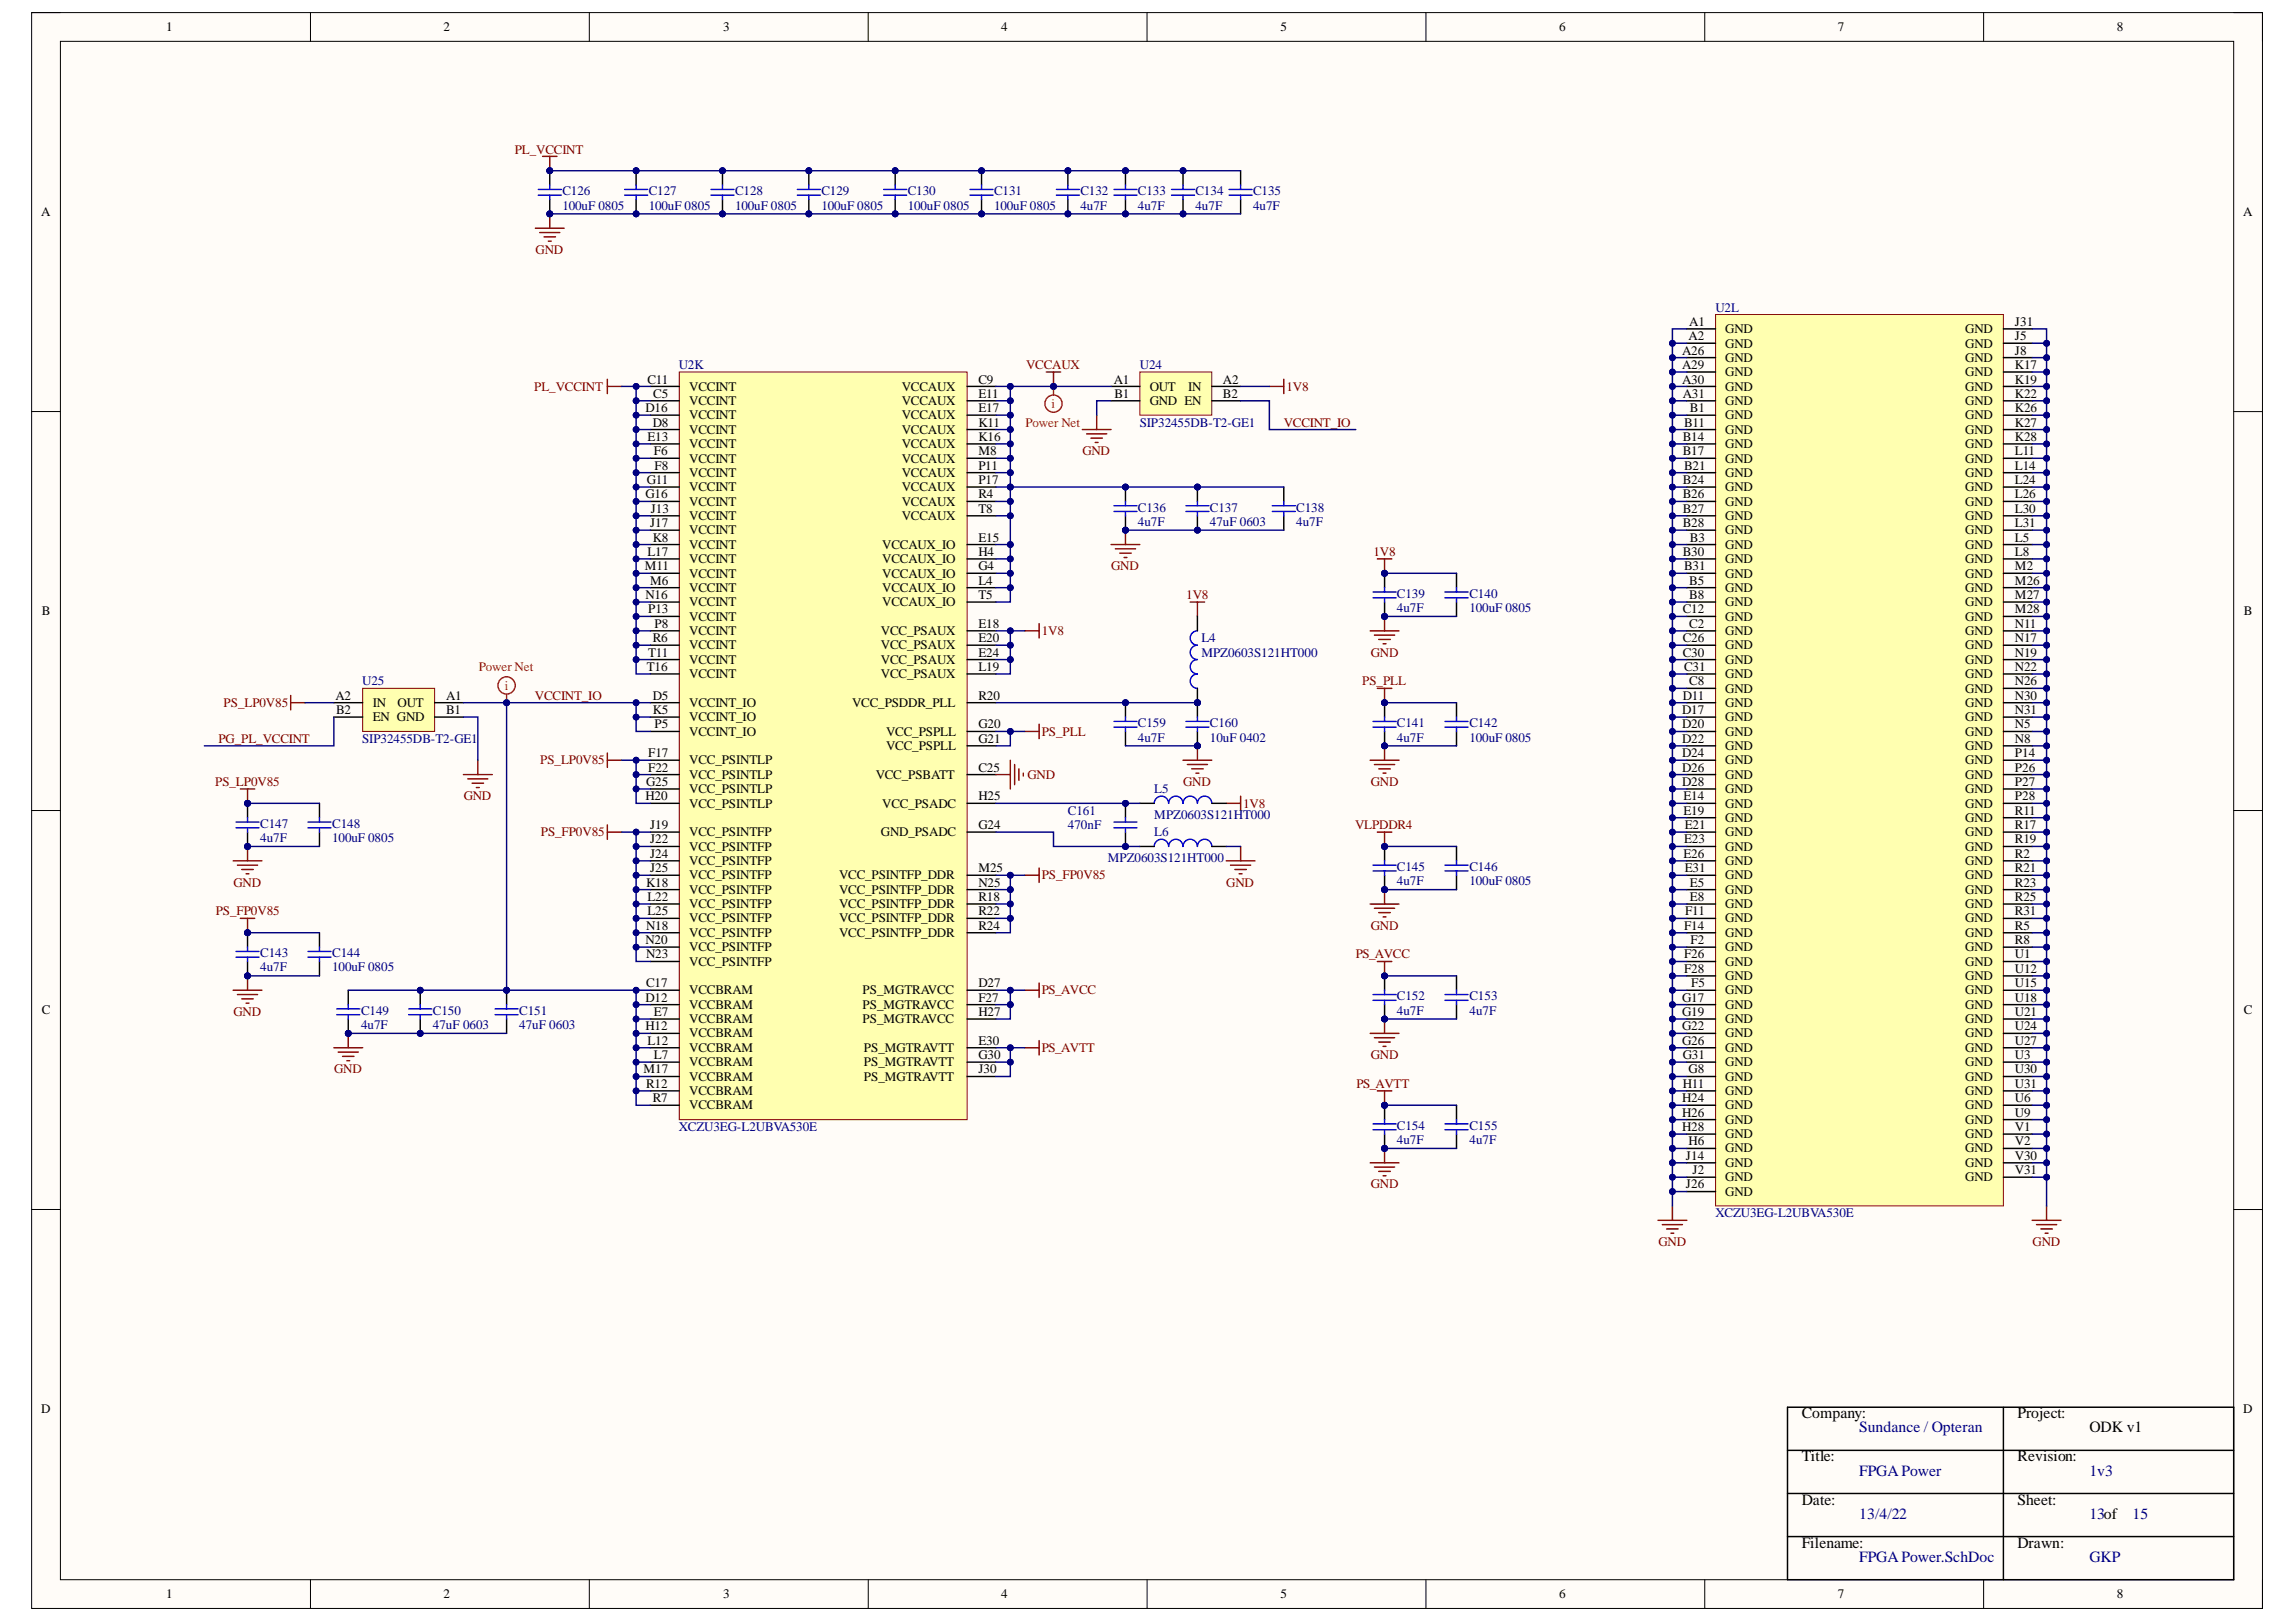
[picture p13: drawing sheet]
<svg xmlns="http://www.w3.org/2000/svg" width="297mm" height="210mm" viewBox="0 0 297 210" stroke-linecap="round" stroke-linejoin="round" font-family="sans-serif">
<defs><g id="words">
<g font-size="2">
<text x="233.1" y="183.5">Company:</text>
<text x="261" y="183.5">Project:</text>
<text x="270.3" y="185.3">ODK v1</text>
<text x="233.1" y="189">Title:</text>
<text x="261" y="189">Revision:</text>
<text x="233.1" y="194.7">Date:</text>
<text x="261" y="194.7">Sheet:</text>
<text x="233.1" y="200.3">Filename:</text>
<text x="261" y="200.3">Drawn:</text>
</g>
<g font-size="2" fill="#000080">
<text x="240.5" y="185.3">Sundance / Opteran</text>
<text x="240.5" y="191">FPGA Power</text>
<text x="270.3" y="191">1v3</text>
<text x="240.5" y="196.6">13/4/22</text>
<text x="270.3" y="196.6">13of</text>
<text x="275.9" y="196.6">15</text>
<text x="240.5" y="202.1">FPGA Power.SchDoc</text>
<text x="270.3" y="202.1">GKP</text>
</g>
<g font-size="1.7">
<text x="21.5" y="4.1">1</text>
<text x="57.4" y="4.1">2</text>
<text x="93.6" y="4.1">3</text>
<text x="129.5" y="4.1">4</text>
<text x="165.7" y="4.1">5</text>
<text x="201.7" y="4.1">6</text>
<text x="237.7" y="4.1">7</text>
<text x="273.9" y="4.1">8</text>
<text x="5.3" y="28">A</text>
<text x="290.2" y="28">A</text>
<text x="217.6" y="45.9">A26</text>
<text x="217.6" y="47.8">A29</text>
<text x="218.5" y="44.1">A2</text>
<text x="218.5" y="42.2">A1</text>
<text x="223.2" y="43.1">GND</text>
<text x="223.2" y="45">GND</text>
<text x="223.2" y="46.8">GND</text>
<text x="254.2" y="43.1">GND</text>
<text x="254.2" y="45">GND</text>
<text x="254.2" y="46.8">GND</text>
<text x="260.7" y="42.2">J31</text>
<text x="260.7" y="44.1">J5</text>
<text x="260.7" y="45.9">J8</text>
<text x="260.7" y="47.8">K17</text>
<text x="83.5" y="53.3">D16</text>
<text x="83.8" y="49.6">C11</text>
<text x="84.5" y="51.5">C5</text>
<text x="89.2" y="50.6">VCCINT</text>
<text x="89.2" y="52.4">VCCINT</text>
<text x="116.7" y="50.6">VCCAUX</text>
<text x="116.7" y="52.4">VCCAUX</text>
<text x="126.6" y="49.6">C9</text>
<text x="126.6" y="51.5">E11</text>
<text x="126.6" y="53.3">E17</text>
<text x="144.1" y="49.6">A1</text>
<text x="144.2" y="51.5">B1</text>
<text x="148.7" y="50.6">OUT</text>
<text x="148.7" y="52.4">GND EN</text>
<text x="153.7" y="50.6">IN</text>
<text x="158.2" y="49.6">A2</text>
<text x="158.2" y="51.5">B2</text>
<text x="217.6" y="49.6">A30</text>
<text x="217.7" y="51.5">A31</text>
<text x="218.6" y="53.3">B1</text>
<text x="223.2" y="48.7">GND</text>
<text x="223.2" y="50.6">GND</text>
<text x="223.2" y="52.4">GND</text>
<text x="254.2" y="48.7">GND</text>
<text x="254.2" y="50.6">GND</text>
<text x="254.2" y="52.4">GND</text>
<text x="260.7" y="49.6">K19</text>
<text x="260.7" y="51.5">K22</text>
<text x="260.7" y="53.3">K26</text>
<text x="83.8" y="57.1">E13</text>
<text x="84.4" y="55.2">D8</text>
<text x="84.6" y="58.9">F6</text>
<text x="89.2" y="54.3">VCCINT</text>
<text x="89.2" y="56.1">VCCINT</text>
<text x="89.2" y="58">VCCINT</text>
<text x="89.2" y="59.9">VCCINT</text>
<text x="116.7" y="54.3">VCCAUX</text>
<text x="116.7" y="56.1">VCCAUX</text>
<text x="116.7" y="58">VCCAUX</text>
<text x="116.7" y="59.9">VCCAUX</text>
<text x="126.6" y="55.2">K11</text>
<text x="126.6" y="57.1">K16</text>
<text x="126.6" y="58.9">M8</text>
<text x="217.7" y="57.1">B14</text>
<text x="217.7" y="58.9">B17</text>
<text x="217.9" y="55.2">B11</text>
<text x="223.2" y="54.3">GND</text>
<text x="223.2" y="56.1">GND</text>
<text x="223.2" y="58">GND</text>
<text x="223.2" y="59.9">GND</text>
<text x="254.2" y="54.3">GND</text>
<text x="254.2" y="56.1">GND</text>
<text x="254.2" y="58">GND</text>
<text x="254.2" y="59.9">GND</text>
<text x="260.7" y="55.2">K27</text>
<text x="260.7" y="57.1">K28</text>
<text x="260.7" y="58.9">L11</text>
<text x="83.5" y="64.5">G16</text>
<text x="83.7" y="62.6">G11</text>
<text x="84.7" y="60.8">F8</text>
<text x="89.2" y="61.7">VCCINT</text>
<text x="89.2" y="63.6">VCCINT</text>
<text x="89.2" y="65.4">VCCINT</text>
<text x="116.7" y="61.7">VCCAUX</text>
<text x="116.7" y="63.6">VCCAUX</text>
<text x="116.7" y="65.4">VCCAUX</text>
<text x="126.6" y="60.8">P11</text>
<text x="126.6" y="62.6">P17</text>
<text x="126.6" y="64.5">R4</text>
<text x="217.7" y="62.6">B24</text>
<text x="217.7" y="64.5">B26</text>
<text x="217.9" y="60.8">B21</text>
<text x="223.2" y="61.7">GND</text>
<text x="223.2" y="63.6">GND</text>
<text x="223.2" y="65.4">GND</text>
<text x="254.2" y="61.7">GND</text>
<text x="254.2" y="63.6">GND</text>
<text x="254.2" y="65.4">GND</text>
<text x="260.7" y="60.8">L14</text>
<text x="260.7" y="62.6">L24</text>
<text x="260.7" y="64.5">L26</text>
<text x="83.8" y="71.9">L17</text>
<text x="84.1" y="68.2">J17</text>
<text x="84.2" y="66.4">J13</text>
<text x="84.4" y="70.1">K8</text>
<text x="89.2" y="67.3">VCCINT</text>
<text x="89.2" y="69.2">VCCINT</text>
<text x="89.2" y="71">VCCINT</text>
<text x="114.1" y="71">VCCAUX_IO</text>
<text x="116.7" y="67.3">VCCAUX</text>
<text x="126.6" y="70.1">E15</text>
<text x="126.6" y="71.9">H4</text>
<text x="126.6" y="66.4">T8</text>
<text x="217.7" y="66.4">B27</text>
<text x="217.7" y="68.2">B28</text>
<text x="217.7" y="71.9">B30</text>
<text x="218.6" y="70.1">B3</text>
<text x="223.2" y="67.3">GND</text>
<text x="223.2" y="69.2">GND</text>
<text x="223.2" y="71">GND</text>
<text x="254.2" y="67.3">GND</text>
<text x="254.2" y="69.2">GND</text>
<text x="254.2" y="71">GND</text>
<text x="260.7" y="66.4">L30</text>
<text x="260.7" y="68.2">L31</text>
<text x="260.7" y="70.1">L5</text>
<text x="260.7" y="71.9">L8</text>
<text x="83.4" y="73.8">M11</text>
<text x="83.5" y="77.5">N16</text>
<text x="84.1" y="75.7">M6</text>
<text x="89.2" y="72.9">VCCINT</text>
<text x="89.2" y="74.7">VCCINT</text>
<text x="89.2" y="76.6">VCCINT</text>
<text x="114.1" y="74.7">VCCAUX_IO</text>
<text x="114.1" y="72.9">VCCAUX_IO</text>
<text x="114.1" y="76.6">VCCAUX_IO</text>
<text x="126.6" y="73.8">G4</text>
<text x="126.6" y="75.7">L4</text>
<text x="126.6" y="77.5">T5</text>
<text x="217.9" y="73.8">B31</text>
<text x="218.5" y="75.7">B5</text>
<text x="218.5" y="77.5">B8</text>
<text x="223.2" y="72.9">GND</text>
<text x="223.2" y="74.7">GND</text>
<text x="223.2" y="76.6">GND</text>
<text x="254.2" y="72.9">GND</text>
<text x="254.2" y="74.7">GND</text>
<text x="254.2" y="76.6">GND</text>
<text x="260.7" y="73.8">M2</text>
<text x="260.7" y="75.7">M26</text>
<text x="260.7" y="77.5">M27</text>
<text x="5.4" y="79.6">B</text>
<text x="83.8" y="79.4">P13</text>
<text x="84.4" y="83.1">R6</text>
<text x="84.7" y="81.2">P8</text>
<text x="89.2" y="78.5">VCCINT</text>
<text x="89.2" y="80.3">VCCINT</text>
<text x="89.2" y="82.2">VCCINT</text>
<text x="114" y="82.2">VCC_PSAUX</text>
<text x="114.1" y="78.5">VCCAUX_IO</text>
<text x="126.6" y="81.2">E18</text>
<text x="126.6" y="83.1">E20</text>
<text x="217.7" y="79.4">C12</text>
<text x="217.7" y="83.1">C26</text>
<text x="218.5" y="81.2">C2</text>
<text x="223.2" y="78.5">GND</text>
<text x="223.2" y="80.3">GND</text>
<text x="223.2" y="82.2">GND</text>
<text x="254.2" y="78.5">GND</text>
<text x="254.2" y="80.3">GND</text>
<text x="254.2" y="82.2">GND</text>
<text x="260.7" y="79.4">M28</text>
<text x="260.7" y="81.2">N11</text>
<text x="260.7" y="83.1">N17</text>
<text x="290.3" y="79.6">B</text>
<text x="83.7" y="86.8">T16</text>
<text x="83.8" y="85">T11</text>
<text x="89.2" y="84">VCCINT</text>
<text x="89.2" y="85.9">VCCINT</text>
<text x="89.2" y="87.8">VCCINT</text>
<text x="114" y="84">VCC_PSAUX</text>
<text x="114" y="85.9">VCC_PSAUX</text>
<text x="114" y="87.8">VCC_PSAUX</text>
<text x="126.6" y="85">E24</text>
<text x="126.6" y="86.8">L19</text>
<text x="217.7" y="85">C30</text>
<text x="217.9" y="86.8">C31</text>
<text x="218.5" y="88.7">C8</text>
<text x="223.2" y="84">GND</text>
<text x="223.2" y="85.9">GND</text>
<text x="223.2" y="87.8">GND</text>
<text x="223.2" y="89.6">GND</text>
<text x="254.2" y="84">GND</text>
<text x="254.2" y="85.9">GND</text>
<text x="254.2" y="87.8">GND</text>
<text x="254.2" y="89.6">GND</text>
<text x="260.7" y="85">N19</text>
<text x="260.7" y="86.8">N22</text>
<text x="260.7" y="88.7">N26</text>
<text x="43.4" y="90.5">A2</text>
<text x="43.5" y="92.4">B2</text>
<text x="48.2" y="91.5">IN</text>
<text x="48.2" y="93.3">EN GND</text>
<text x="51.4" y="91.5">OUT</text>
<text x="57.7" y="90.5">A1</text>
<text x="57.7" y="92.4">B1</text>
<text x="84.4" y="90.5">D5</text>
<text x="84.4" y="92.4">K5</text>
<text x="84.7" y="94.3">P5</text>
<text x="89.2" y="91.5">VCCINT_IO</text>
<text x="89.2" y="93.3">VCCINT_IO</text>
<text x="89.2" y="95.2">VCCINT_IO</text>
<text x="110.2" y="91.5">VCC_PSDDR_PLL</text>
<text x="114.6" y="95.2">VCC_PSPLL</text>
<text x="126.6" y="94.3">G20</text>
<text x="126.6" y="90.5">R20</text>
<text x="217.6" y="92.4">D17</text>
<text x="217.6" y="94.3">D20</text>
<text x="217.7" y="90.5">D11</text>
<text x="223.2" y="91.5">GND</text>
<text x="223.2" y="93.3">GND</text>
<text x="223.2" y="95.2">GND</text>
<text x="254.2" y="91.5">GND</text>
<text x="254.2" y="93.3">GND</text>
<text x="254.2" y="95.2">GND</text>
<text x="260.7" y="90.5">N30</text>
<text x="260.7" y="92.4">N31</text>
<text x="260.7" y="94.3">N5</text>
<text x="83.6" y="101.7">G25</text>
<text x="83.8" y="98">F17</text>
<text x="83.8" y="99.8">F22</text>
<text x="89.2" y="98.9">VCC_PSINTLP</text>
<text x="89.2" y="100.8">VCC_PSINTLP</text>
<text x="113.3" y="100.8">VCC_PSBATT</text>
<text x="114.6" y="97.1">VCC_PSPLL</text>
<text x="126.6" y="99.8">C25</text>
<text x="126.6" y="96.1">G21</text>
<text x="217.6" y="96.1">D22</text>
<text x="217.6" y="98">D24</text>
<text x="217.6" y="99.8">D26</text>
<text x="217.6" y="101.7">D28</text>
<text x="223.2" y="97.1">GND</text>
<text x="223.2" y="98.9">GND</text>
<text x="223.2" y="100.8">GND</text>
<text x="254.2" y="97.1">GND</text>
<text x="254.2" y="98.9">GND</text>
<text x="254.2" y="100.8">GND</text>
<text x="260.7" y="96.1">N8</text>
<text x="260.7" y="98">P14</text>
<text x="260.7" y="99.8">P26</text>
<text x="260.7" y="101.7">P27</text>
<text x="83.5" y="103.6">H20</text>
<text x="84.1" y="107.3">J19</text>
<text x="89.2" y="102.6">VCC_PSINTLP</text>
<text x="89.2" y="104.5">VCC_PSINTLP</text>
<text x="114.1" y="104.5">VCC_PSADC</text>
<text x="126.6" y="103.6">H25</text>
<text x="126.6" y="107.3">G24</text>
<text x="217.8" y="103.6">E14</text>
<text x="217.8" y="105.4">E19</text>
<text x="217.9" y="107.3">E21</text>
<text x="223.2" y="102.6">GND</text>
<text x="223.2" y="104.5">GND</text>
<text x="223.2" y="106.4">GND</text>
<text x="254.2" y="102.6">GND</text>
<text x="254.2" y="104.5">GND</text>
<text x="254.2" y="106.4">GND</text>
<text x="260.7" y="103.6">P28</text>
<text x="260.7" y="105.4">R11</text>
<text x="260.7" y="107.3">R17</text>
<text x="84.1" y="109.1">J22</text>
<text x="84.1" y="111">J24</text>
<text x="84.1" y="112.9">J25</text>
<text x="89.2" y="108.2">VCC_PSINTFP</text>
<text x="89.2" y="110.1">VCC_PSINTFP</text>
<text x="89.2" y="111.9">VCC_PSINTFP</text>
<text x="89.2" y="113.8">VCC_PSINTFP</text>
<text x="108.6" y="113.8">VCC_PSINTFP_DDR</text>
<text x="114" y="108.2">GND_PSADC</text>
<text x="126.6" y="112.9">M25</text>
<text x="217.8" y="111">E26</text>
<text x="217.9" y="109.1">E23</text>
<text x="217.9" y="112.9">E31</text>
<text x="223.2" y="108.2">GND</text>
<text x="223.2" y="110.1">GND</text>
<text x="223.2" y="111.9">GND</text>
<text x="223.2" y="113.8">GND</text>
<text x="254.2" y="108.2">GND</text>
<text x="254.2" y="110.1">GND</text>
<text x="254.2" y="111.9">GND</text>
<text x="254.2" y="113.8">GND</text>
<text x="260.7" y="109.1">R19</text>
<text x="260.7" y="111">R2</text>
<text x="260.7" y="112.9">R21</text>
<text x="83.6" y="114.7">K18</text>
<text x="83.8" y="116.6">L22</text>
<text x="83.8" y="118.4">L25</text>
<text x="89.2" y="115.7">VCC_PSINTFP</text>
<text x="89.2" y="117.5">VCC_PSINTFP</text>
<text x="89.2" y="119.4">VCC_PSINTFP</text>
<text x="108.6" y="115.7">VCC_PSINTFP_DDR</text>
<text x="108.6" y="117.5">VCC_PSINTFP_DDR</text>
<text x="108.6" y="119.4">VCC_PSINTFP_DDR</text>
<text x="126.6" y="114.7">N25</text>
<text x="126.6" y="116.6">R18</text>
<text x="126.6" y="118.4">R22</text>
<text x="218" y="118.4">F11</text>
<text x="218.6" y="114.7">E5</text>
<text x="218.6" y="116.6">E8</text>
<text x="223.2" y="115.7">GND</text>
<text x="223.2" y="117.5">GND</text>
<text x="223.2" y="119.4">GND</text>
<text x="254.2" y="115.7">GND</text>
<text x="254.2" y="117.5">GND</text>
<text x="254.2" y="119.4">GND</text>
<text x="260.7" y="114.7">R23</text>
<text x="260.7" y="116.6">R25</text>
<text x="260.7" y="118.4">R31</text>
<text x="83.5" y="122.2">N20</text>
<text x="83.6" y="120.3">N18</text>
<text x="83.6" y="124">N23</text>
<text x="89.2" y="121.2">VCC_PSINTFP</text>
<text x="89.2" y="123.1">VCC_PSINTFP</text>
<text x="89.2" y="125">VCC_PSINTFP</text>
<text x="108.6" y="121.2">VCC_PSINTFP_DDR</text>
<text x="126.6" y="120.3">R24</text>
<text x="217.9" y="120.3">F14</text>
<text x="217.9" y="124">F26</text>
<text x="217.9" y="125.9">F28</text>
<text x="218.7" y="122.2">F2</text>
<text x="223.2" y="121.2">GND</text>
<text x="223.2" y="123.1">GND</text>
<text x="223.2" y="125">GND</text>
<text x="254.2" y="121.2">GND</text>
<text x="254.2" y="123.1">GND</text>
<text x="254.2" y="125">GND</text>
<text x="260.7" y="120.3">R5</text>
<text x="260.7" y="122.2">R8</text>
<text x="260.7" y="124">U1</text>
<text x="260.7" y="125.9">U12</text>
<text x="5.4" y="131.2">C</text>
<text x="83.5" y="129.6">D12</text>
<text x="83.6" y="127.7">C17</text>
<text x="84.6" y="131.5">E7</text>
<text x="89.2" y="128.7">VCCBRAM</text>
<text x="89.2" y="130.5">VCCBRAM</text>
<text x="111.6" y="128.7">PS_MGTRAVCC</text>
<text x="111.6" y="130.5">PS_MGTRAVCC</text>
<text x="126.6" y="127.7">D27</text>
<text x="126.6" y="129.6">F27</text>
<text x="126.6" y="131.5">H27</text>
<text x="217.6" y="129.6">G17</text>
<text x="217.6" y="131.5">G19</text>
<text x="218.8" y="127.7">F5</text>
<text x="223.2" y="126.8">GND</text>
<text x="223.2" y="128.7">GND</text>
<text x="223.2" y="130.5">GND</text>
<text x="254.2" y="126.8">GND</text>
<text x="254.2" y="128.7">GND</text>
<text x="254.2" y="130.5">GND</text>
<text x="260.7" y="127.7">U15</text>
<text x="260.7" y="129.6">U18</text>
<text x="260.7" y="131.5">U21</text>
<text x="290.3" y="131.2">C</text>
<text x="83.5" y="133.3">H12</text>
<text x="83.8" y="135.2">L12</text>
<text x="84.6" y="137">L7</text>
<text x="89.2" y="132.4">VCCBRAM</text>
<text x="89.2" y="134.3">VCCBRAM</text>
<text x="89.2" y="136.1">VCCBRAM</text>
<text x="89.2" y="138">VCCBRAM</text>
<text x="111.6" y="132.4">PS_MGTRAVCC</text>
<text x="111.8" y="136.1">PS_MGTRAVTT</text>
<text x="111.8" y="138">PS_MGTRAVTT</text>
<text x="126.6" y="135.2">E30</text>
<text x="126.6" y="137">G30</text>
<text x="217.6" y="133.3">G22</text>
<text x="217.6" y="135.2">G26</text>
<text x="217.7" y="137">G31</text>
<text x="223.2" y="132.4">GND</text>
<text x="223.2" y="134.3">GND</text>
<text x="223.2" y="136.1">GND</text>
<text x="223.2" y="138">GND</text>
<text x="254.2" y="132.4">GND</text>
<text x="254.2" y="134.3">GND</text>
<text x="254.2" y="136.1">GND</text>
<text x="254.2" y="138">GND</text>
<text x="260.7" y="133.3">U24</text>
<text x="260.7" y="135.2">U27</text>
<text x="260.7" y="137">U3</text>
<text x="83.3" y="138.9">M17</text>
<text x="83.6" y="140.8">R12</text>
<text x="84.4" y="142.6">R7</text>
<text x="89.2" y="139.8">VCCBRAM</text>
<text x="89.2" y="141.7">VCCBRAM</text>
<text x="89.2" y="143.6">VCCBRAM</text>
<text x="111.8" y="139.8">PS_MGTRAVTT</text>
<text x="126.6" y="138.9">J30</text>
<text x="217.6" y="142.6">H24</text>
<text x="217.7" y="140.8">H11</text>
<text x="218.5" y="138.9">G8</text>
<text x="223.2" y="139.8">GND</text>
<text x="223.2" y="141.7">GND</text>
<text x="223.2" y="143.6">GND</text>
<text x="254.2" y="139.8">GND</text>
<text x="254.2" y="141.7">GND</text>
<text x="254.2" y="143.6">GND</text>
<text x="260.7" y="138.9">U30</text>
<text x="260.7" y="140.8">U31</text>
<text x="260.7" y="142.6">U6</text>
<text x="217.6" y="144.5">H26</text>
<text x="217.6" y="146.3">H28</text>
<text x="218.5" y="148.2">H6</text>
<text x="223.2" y="145.4">GND</text>
<text x="223.2" y="147.3">GND</text>
<text x="223.2" y="149.1">GND</text>
<text x="254.2" y="145.4">GND</text>
<text x="254.2" y="147.3">GND</text>
<text x="254.2" y="149.1">GND</text>
<text x="260.7" y="144.5">U9</text>
<text x="260.7" y="146.3">V1</text>
<text x="260.7" y="148.2">V2</text>
<text x="218.1" y="150.1">J14</text>
<text x="218.1" y="153.8">J26</text>
<text x="219" y="151.9">J2</text>
<text x="223.2" y="151">GND</text>
<text x="223.2" y="152.9">GND</text>
<text x="223.2" y="154.7">GND</text>
<text x="254.2" y="151">GND</text>
<text x="254.2" y="152.9">GND</text>
<text x="260.7" y="150.1">V30</text>
<text x="260.7" y="151.9">V31</text>
<text x="5.3" y="182.9">D</text>
<text x="290.2" y="182.9">D</text>
<text x="21.5" y="206.8">1</text>
<text x="57.4" y="206.8">2</text>
<text x="93.6" y="206.8">3</text>
<text x="129.5" y="206.8">4</text>
<text x="165.7" y="206.8">5</text>
<text x="201.7" y="206.8">6</text>
<text x="237.7" y="206.8">7</text>
<text x="273.9" y="206.8">8</text>
</g>
<g font-size="1.7" fill="#800000">
<text x="66.6" y="19.9">PL_VCCINT</text>
<text x="69.3" y="32.9">GND</text>
<text x="132.7" y="47.8">VCCAUX</text>
<text x="69.1" y="50.6">PL_VCCINT</text>
<text x="166.4" y="50.6">1V8</text>
<text x="140" y="58.9">GND</text>
<text x="166.1" y="55.2">VCCINT_IO</text>
<text x="177.7" y="71.9">1V8</text>
<text x="143.7" y="73.8">GND</text>
<text x="153.5" y="77.5">1V8</text>
<text x="134.8" y="82.2">1V8</text>
<text x="176.2" y="88.7">PS_PLL</text>
<text x="177.3" y="85">GND</text>
<text x="28.9" y="91.5">PS_LP0V85</text>
<text x="69.2" y="90.5">VCCINT_IO</text>
<text x="134.8" y="95.2">PS_PLL</text>
<text x="27.8" y="101.7">PS_LP0V85</text>
<text x="28.3" y="96.1">PG_PL_VCCINT</text>
<text x="69.9" y="98.9">PS_LP0V85</text>
<text x="132.9" y="100.8">GND</text>
<text x="153.1" y="101.7">GND</text>
<text x="177.3" y="101.7">GND</text>
<text x="60" y="103.6">GND</text>
<text x="160.8" y="104.5">1V8</text>
<text x="175.3" y="107.3">VLPDDR4</text>
<text x="70" y="108.2">PS_FP0V85</text>
<text x="134.8" y="113.8">PS_FP0V85</text>
<text x="27.9" y="118.4">PS_FP0V85</text>
<text x="30.2" y="114.7">GND</text>
<text x="158.6" y="114.7">GND</text>
<text x="175.4" y="124">PS_AVCC</text>
<text x="177.3" y="120.3">GND</text>
<text x="30.2" y="131.5">GND</text>
<text x="134.8" y="128.7">PS_AVCC</text>
<text x="134.8" y="136.1">PS_AVTT</text>
<text x="177.3" y="137">GND</text>
<text x="43.2" y="138.9">GND</text>
<text x="175.5" y="140.8">PS_AVTT</text>
<text x="177.3" y="153.8">GND</text>
<text x="214.6" y="161.2">GND</text>
<text x="263" y="161.2">GND</text>
</g>
<g font-size="1.7" fill="#000080">
<text x="72.8" y="25.3">C126</text>
<text x="72.8" y="27.1">100uF 0805</text>
<text x="83.9" y="25.3">C127</text>
<text x="83.9" y="27.1">100uF 0805</text>
<text x="95.1" y="25.3">C128</text>
<text x="95.1" y="27.1">100uF 0805</text>
<text x="106.3" y="25.3">C129</text>
<text x="106.3" y="27.1">100uF 0805</text>
<text x="117.4" y="25.3">C130</text>
<text x="117.4" y="27.1">100uF 0805</text>
<text x="128.6" y="25.3">C131</text>
<text x="128.6" y="27.1">100uF 0805</text>
<text x="139.8" y="25.3">C132</text>
<text x="139.8" y="27.1">4u7F</text>
<text x="147.2" y="25.3">C133</text>
<text x="147.2" y="27.1">4u7F</text>
<text x="154.7" y="25.3">C134</text>
<text x="154.7" y="27.1">4u7F</text>
<text x="162.1" y="25.3">C135</text>
<text x="162.1" y="27.1">4u7F</text>
<text x="221.9" y="40.3">U2L</text>
<text x="87.8" y="47.8">U2K</text>
<text x="147.5" y="47.8">U24</text>
<text x="147.5" y="55.2">SIP32455DB-T2-GE1</text>
<text x="147.2" y="66.2">C136</text>
<text x="147.2" y="68.1">4u7F</text>
<text x="156.5" y="66.2">C137</text>
<text x="156.5" y="68.1">47uF 0603</text>
<text x="167.7" y="66.2">C138</text>
<text x="167.7" y="68.1">4u7F</text>
<text x="180.7" y="77.4">C139</text>
<text x="190.1" y="77.4">C140</text>
<text x="155.4" y="83.1">L4</text>
<text x="180.7" y="79.2">4u7F</text>
<text x="190.1" y="79.2">100uF 0805</text>
<text x="46.9" y="88.7">U25</text>
<text x="155.4" y="85">MPZ0603S121HT000</text>
<text x="147.2" y="94.1">C159</text>
<text x="147.2" y="96">4u7F</text>
<text x="156.5" y="94.1">C160</text>
<text x="156.5" y="96">10uF 0402</text>
<text x="180.7" y="94.1">C141</text>
<text x="180.7" y="96">4u7F</text>
<text x="190.1" y="94.1">C142</text>
<text x="190.1" y="96">100uF 0805</text>
<text x="46.9" y="96.1">SIP32455DB-T2-GE1</text>
<text x="33.7" y="107.1">C147</text>
<text x="43" y="107.1">C148</text>
<text x="138.2" y="105.4">C161</text>
<text x="138.2" y="107.3">470nF</text>
<text x="149.3" y="102.6">L5</text>
<text x="149.3" y="106">MPZ0603S121HT000</text>
<text x="33.7" y="109">4u7F</text>
<text x="43" y="109">100uF 0805</text>
<text x="143.3" y="111.6">MPZ0603S121HT000</text>
<text x="149.3" y="108.2">L6</text>
<text x="180.7" y="112.7">C145</text>
<text x="190.1" y="112.7">C146</text>
<text x="180.7" y="114.6">4u7F</text>
<text x="190.1" y="114.6">100uF 0805</text>
<text x="33.7" y="123.9">C143</text>
<text x="33.7" y="125.7">4u7F</text>
<text x="43" y="123.9">C144</text>
<text x="43" y="125.7">100uF 0805</text>
<text x="46.7" y="131.3">C149</text>
<text x="56" y="131.3">C150</text>
<text x="67.2" y="131.3">C151</text>
<text x="180.7" y="129.4">C152</text>
<text x="180.7" y="131.3">4u7F</text>
<text x="190.1" y="129.4">C153</text>
<text x="190.1" y="131.3">4u7F</text>
<text x="46.7" y="133.2">4u7F</text>
<text x="56" y="133.2">47uF 0603</text>
<text x="67.2" y="133.2">47uF 0603</text>
<text x="87.8" y="146.3">XCZU3EG-L2UBVA530E</text>
<text x="180.7" y="146.2">C154</text>
<text x="180.7" y="148">4u7F</text>
<text x="190.1" y="146.2">C155</text>
<text x="190.1" y="148">4u7F</text>
<text x="221.9" y="157.5">XCZU3EG-L2UBVA530E</text>
</g>
<g font-size="1.7" fill="#f00">
<text x="136" y="52.8">i</text>
<text x="132.7" y="55.2">Power Net</text>
<text x="61.9" y="86.8">Power Net</text>
<text x="65.3" y="89.3">i</text>
</g>
</g></defs>
<path d="M4.1 1.6h288.6v206.5h-288.6z" fill-rule="evenodd" fill="#fffcf8"/>
<path d="M4.1 1.6h288.6v206.5h-288.6z" fill="none" stroke="#000" stroke-width=".13"/>
<path d="M7.8 5.4h281.2v199h-281.2z" fill-rule="evenodd" fill="#fffcf8"/>
<g fill="none" stroke="#000" stroke-width=".13">
<path d="M4.1 1.6h3.7M7.8 5.4h281.2v199h-281.2zM40.2 1.6v3.8M76.2 1.6v3.8M112.3 1.6v3.8M148.4 1.6v3.8M184.5 1.6v3.8M220.6 1.6v3.8M256.6 1.6v3.8M289 1.6h3.7v3.8M4.1 53.3h3.7M289 53.3h3.7"/>
<path d="M4.1 104.9h3.7M289 104.9h3.7M4.1 156.5h3.7M289 156.5h3.7M40.2 204.4v3.7M76.2 204.4v3.7M112.3 204.4v3.7M148.4 204.4v3.7M184.5 204.4v3.7M220.6 204.4v3.7M256.6 204.4v3.7M292.7 204.4v3.7"/>
</g>
<path d="M231.3 182.1h57.7v22.3h-57.7zM231.3 187.7h57.7M231.3 193.3h57.7M231.3 198.9h57.7M259.2 182.1v22.3" fill="none" stroke="#000" stroke-width=".19"/>
<path d="M87.9 48.1h37.2v96.8h-37.2z" fill-rule="evenodd" fill="#ffffb0"/>
<path d="M87.9 48.1h37.2v96.8h-37.2z" fill="none" stroke="#800000" stroke-width=".13"/>
<g fill="none" stroke="#000" stroke-width=".19">
<path d="M84.2 50h3.7M84.2 51.9h3.7M84.2 53.7h3.7M84.2 55.6h3.7M84.2 57.4h3.7M84.2 59.3h3.7M125.1 50h3.7M125.1 51.9h3.7M125.1 53.7h3.7M125.1 55.6h3.7M125.1 57.4h3.7M125.1 59.3h3.7"/>
<path d="M84.2 70.5h3.7M84.2 61.2h3.7M84.2 63h3.7M84.2 64.9h3.7M84.2 74.2h3.7M84.2 72.3h3.7M84.2 66.8h3.7M84.2 68.6h3.7M84.2 76h3.7M84.2 77.9h3.7M84.2 79.8h3.7M125.1 70.5h3.7"/>
<path d="M125.1 61.2h3.7M125.1 63h3.7M125.1 64.9h3.7M125.1 74.2h3.7M125.1 72.3h3.7M125.1 66.8h3.7M125.1 76h3.7M125.1 77.9h3.7M84.2 90.9h3.7M84.2 81.6h3.7M84.2 83.5h3.7M84.2 85.4h3.7"/>
<path d="M84.2 98.4h3.7M84.2 94.7h3.7M84.2 92.8h3.7M84.2 87.2h3.7M125.1 90.9h3.7M125.1 81.6h3.7M125.1 83.5h3.7M125.1 85.4h3.7M125.1 94.7h3.7M125.1 96.5h3.7M125.1 87.2h3.7M84.2 100.2h3.7"/>
<path d="M84.2 102.1h3.7M84.2 104h3.7M84.2 107.7h3.7M84.2 109.5h3.7M84.2 111.4h3.7M84.2 113.3h3.7M84.2 115.1h3.7M84.2 117h3.7M84.2 118.8h3.7M125.1 100.2h3.7M125.1 104h3.7M125.1 107.7h3.7"/>
<path d="M125.1 113.3h3.7M125.1 115.1h3.7M125.1 117h3.7M125.1 118.8h3.7M84.2 128.1h3.7M84.2 130h3.7M84.2 135.6h3.7M84.2 131.9h3.7M84.2 137.4h3.7M84.2 133.7h3.7M84.2 139.3h3.7M84.2 120.7h3.7"/>
<path d="M84.2 122.6h3.7M84.2 124.4h3.7M125.1 128.1h3.7M125.1 130h3.7M125.1 135.6h3.7M125.1 131.9h3.7M125.1 137.4h3.7M125.1 139.3h3.7M125.1 120.7h3.7M84.2 141.2h3.7M84.2 143h3.7"/>
</g>
<path d="M221.9 40.7h37.3v115.4h-37.3z" fill-rule="evenodd" fill="#ffffb0"/>
<path d="M221.9 40.7h37.3v115.4h-37.3z" fill="none" stroke="#800000" stroke-width=".13"/>
<g fill="none" stroke="#000" stroke-width=".19">
<path d="M218.2 42.6h3.7M218.2 44.4h3.7M218.2 46.3h3.7M218.2 48.1h3.7M218.2 50h3.7M218.2 51.9h3.7M218.2 53.7h3.7M218.2 55.6h3.7M218.2 57.5h3.7M218.2 59.3h3.7M259.2 42.6h3.7M259.2 44.4h3.7"/>
<path d="M259.2 46.3h3.7M259.2 48.1h3.7M259.2 50h3.7M259.2 51.9h3.7M259.2 53.7h3.7M259.2 55.6h3.7M259.2 57.5h3.7M259.2 59.3h3.7M218.2 61.2h3.7M218.2 63h3.7M218.2 64.9h3.7M218.2 66.8h3.7"/>
<path d="M218.2 68.6h3.7M218.2 70.5h3.7M218.2 72.3h3.7M218.2 74.2h3.7M218.2 76h3.7M218.2 77.9h3.7M218.2 79.8h3.7M259.2 61.2h3.7M259.2 63h3.7M259.2 64.9h3.7M259.2 66.8h3.7M259.2 68.6h3.7"/>
<path d="M259.2 70.5h3.7M259.2 72.3h3.7M259.2 74.2h3.7M259.2 76h3.7M259.2 77.9h3.7M259.2 79.8h3.7M218.2 81.6h3.7M218.2 83.5h3.7M218.2 85.4h3.7M218.2 87.2h3.7M218.2 89.1h3.7M218.2 90.9h3.7"/>
<path d="M218.2 92.8h3.7M218.2 94.7h3.7M218.2 96.5h3.7M218.2 98.4h3.7M259.2 81.6h3.7M259.2 83.5h3.7M259.2 85.4h3.7M259.2 87.2h3.7M259.2 89.1h3.7M259.2 90.9h3.7M259.2 92.8h3.7M259.2 94.7h3.7"/>
<path d="M259.2 96.5h3.7M259.2 98.4h3.7M218.2 100.2h3.7M218.2 102.1h3.7M218.2 104h3.7M218.2 105.8h3.7M218.2 107.7h3.7M218.2 109.5h3.7M218.2 111.4h3.7M218.2 113.3h3.7M218.2 115.1h3.7M218.2 117h3.7"/>
<path d="M218.2 118.9h3.7M259.2 100.2h3.7M259.2 102.1h3.7M259.2 104h3.7M259.2 105.8h3.7M259.2 107.7h3.7M259.2 109.5h3.7M259.2 111.4h3.7M259.2 113.3h3.7M259.2 115.1h3.7M259.2 117h3.7M259.2 118.9h3.7"/>
<path d="M218.2 120.7h3.7M218.2 122.6h3.7M218.2 124.4h3.7M218.2 126.3h3.7M218.2 128.2h3.7M218.2 130h3.7M218.2 131.9h3.7M218.2 133.7h3.7M218.2 135.6h3.7M218.2 137.4h3.7M218.2 139.3h3.7M259.2 120.7h3.7"/>
<path d="M259.2 122.6h3.7M259.2 124.4h3.7M259.2 126.3h3.7M259.2 128.2h3.7M259.2 130h3.7M259.2 131.9h3.7M259.2 133.7h3.7M259.2 135.6h3.7M259.2 137.4h3.7M259.2 139.3h3.7M218.2 141.2h3.7M218.2 143h3.7"/>
<path d="M218.2 144.9h3.7M218.2 146.8h3.7M218.2 148.6h3.7M218.2 150.5h3.7M218.2 152.3h3.7M218.2 154.2h3.7M259.2 141.2h3.7M259.2 143h3.7M259.2 144.9h3.7M259.2 146.8h3.7M259.2 148.6h3.7M259.2 150.5h3.7"/>
<path d="M259.2 152.3h3.7"/>
</g>
<g fill="none" stroke="#800000" stroke-width=".19">
<path d="M78.6 49.1v1.8M78.6 50h1.8M164.2 50h1.9M166.1 49.1v1.8M154 77.9h1.8M154.9 77.9v1.9M37.6 90v1.9M37.6 90.9h1.9M78.6 97.5v1.8M78.6 98.4h1.8M132.6 94.7h1.8M132.6 81.6h1.8"/>
<path d="M134.4 80.7v1.9M134.4 93.7v1.9M78.6 106.7v1.9M78.6 107.7h1.8M158.6 104h1.9M160.5 103v1.9M132.6 128.1h1.8M132.6 135.6h1.8M134.4 127.2v1.9M134.4 134.7v1.8M214.5 157.9h3.7M215.1 158.5h2.6"/>
<path d="M215.6 159h1.5M216.2 159.6h.3M216.4 156.1v1.8M262.9 157.9h3.7M263.5 158.5h2.6M264 159h1.5M264.6 159.6h.4M264.8 156.1v1.8"/>
</g>
<path d="M46.9 89.1h9.3v5.6h-9.3z" fill-rule="evenodd" fill="#ffffb0"/>
<path d="M46.9 89.1h9.3v5.6h-9.3z" fill="none" stroke="#800000" stroke-width=".13"/>
<path d="M43.2 90.9h3.7M43.2 92.8h3.7M56.2 90.9h3.7M56.2 92.8h3.7" fill="none" stroke="#000" stroke-width=".19"/>
<path d="M61.8 98.4v1.8M59.9 100.2h3.8M60.5 100.8h2.6M61.1 101.4h1.5M61.6 101.9h.4" fill="none" stroke="#800000" stroke-width=".19"/>
<path d="M147.5 48.1h9.3v5.6h-9.3z" fill-rule="evenodd" fill="#ffffb0"/>
<path d="M147.5 48.1h9.3v5.6h-9.3z" fill="none" stroke="#800000" stroke-width=".13"/>
<path d="M143.7 50h3.8M143.7 51.9h3.8M156.8 50h3.7M156.8 51.9h3.7M41.3 120.7v1.9M41.3 124.4v1.9" fill="none" stroke="#000" stroke-width=".19"/>
<path d="M140 55.6h3.7M140.6 56.1h2.6M141.1 56.7h1.5M141.7 57.3h.4M141.9 53.7v1.9" fill="none" stroke="#800000" stroke-width=".19"/>
<path d="M39.8 123.1h3M39.8 123.9h3M41.3 122.6v.5M41.3 123.9v.5" fill="none" stroke="#00f" stroke-width=".19"/>
<circle cx="32" cy="126.3" r=".37" fill="#000080"/>
<circle cx="32" cy="126.3" r=".37" fill="none" stroke="#000080" stroke-width=".13"/>
<circle cx="32" cy="120.7" r=".37" fill="#000080"/>
<circle cx="32" cy="120.7" r=".37" fill="none" stroke="#000080" stroke-width=".13"/>
<path d="M32 124.4v1.9" fill="none" stroke="#000" stroke-width=".19"/>
<circle cx="32" cy="126.3" r=".37" fill="#000080"/>
<circle cx="32" cy="126.3" r=".37" fill="none" stroke="#000080" stroke-width=".13"/>
<path d="M32 120.7v1.9" fill="none" stroke="#000" stroke-width=".19"/>
<circle cx="32" cy="120.7" r=".37" fill="#000080"/>
<circle cx="32" cy="120.7" r=".37" fill="none" stroke="#000080" stroke-width=".13"/>
<path d="M30.5 123.1h3M30.5 123.9h3M32 122.6v.5M32 123.9v.5" fill="none" stroke="#00f" stroke-width=".19"/>
<path d="M30.2 128.1h3.7M30.7 128.7h2.6M31.3 129.3h1.5M31.8 129.8h.4M32 126.3v1.8" fill="none" stroke="#800000" stroke-width=".19"/>
<circle cx="32" cy="126.3" r=".37" fill="#000080"/>
<circle cx="32" cy="126.3" r=".37" fill="none" stroke="#000080" stroke-width=".13"/>
<path d="M31.1 118.8h1.9M32 118.8v1.9" fill="none" stroke="#800000" stroke-width=".19"/>
<circle cx="32" cy="120.7" r=".37" fill="#000080"/>
<circle cx="32" cy="120.7" r=".37" fill="none" stroke="#000080" stroke-width=".13"/>
<path d="M41.3 104v1.8M41.3 107.7v1.8" fill="none" stroke="#000" stroke-width=".19"/>
<path d="M39.8 106.4h3M39.8 107.1h3M41.3 105.8v.6M41.3 107.1v.6" fill="none" stroke="#00f" stroke-width=".19"/>
<circle cx="32" cy="109.5" r=".37" fill="#000080"/>
<circle cx="32" cy="109.5" r=".37" fill="none" stroke="#000080" stroke-width=".13"/>
<circle cx="32" cy="104" r=".37" fill="#000080"/>
<circle cx="32" cy="104" r=".37" fill="none" stroke="#000080" stroke-width=".13"/>
<path d="M32 107.7v1.8" fill="none" stroke="#000" stroke-width=".19"/>
<circle cx="32" cy="109.5" r=".37" fill="#000080"/>
<circle cx="32" cy="109.5" r=".37" fill="none" stroke="#000080" stroke-width=".13"/>
<path d="M32 104v1.8" fill="none" stroke="#000" stroke-width=".19"/>
<circle cx="32" cy="104" r=".37" fill="#000080"/>
<circle cx="32" cy="104" r=".37" fill="none" stroke="#000080" stroke-width=".13"/>
<path d="M30.5 106.4h3M30.5 107.1h3M32 105.8v.6M32 107.1v.6" fill="none" stroke="#00f" stroke-width=".19"/>
<path d="M30.2 111.4h3.7M30.7 112h2.6M31.3 112.5h1.5M31.8 113.1h.4M32 109.5v1.9" fill="none" stroke="#800000" stroke-width=".19"/>
<circle cx="32" cy="109.5" r=".37" fill="#000080"/>
<circle cx="32" cy="109.5" r=".37" fill="none" stroke="#000080" stroke-width=".13"/>
<path d="M31.1 102.1h1.9M32 102.1v1.9" fill="none" stroke="#800000" stroke-width=".19"/>
<circle cx="32" cy="104" r=".37" fill="#000080"/>
<circle cx="32" cy="104" r=".37" fill="none" stroke="#000080" stroke-width=".13"/>
<circle cx="179.1" cy="131.9" r=".37" fill="#000080"/>
<circle cx="179.1" cy="131.9" r=".37" fill="none" stroke="#000080" stroke-width=".13"/>
<circle cx="179.1" cy="126.3" r=".37" fill="#000080"/>
<circle cx="179.1" cy="126.3" r=".37" fill="none" stroke="#000080" stroke-width=".13"/>
<path d="M179.1 130v1.9" fill="none" stroke="#000" stroke-width=".19"/>
<circle cx="179.1" cy="131.9" r=".37" fill="#000080"/>
<circle cx="179.1" cy="131.9" r=".37" fill="none" stroke="#000080" stroke-width=".13"/>
<path d="M179.1 126.3v1.9" fill="none" stroke="#000" stroke-width=".19"/>
<circle cx="179.1" cy="126.3" r=".37" fill="#000080"/>
<circle cx="179.1" cy="126.3" r=".37" fill="none" stroke="#000080" stroke-width=".13"/>
<path d="M177.6 128.7h3M177.6 129.5h3M179.1 128.2v.5M179.1 129.5v.5" fill="none" stroke="#00f" stroke-width=".19"/>
<path d="M177.3 133.7h3.7M177.8 134.3h2.6M178.4 134.9h1.5M178.9 135.4h.4M179.1 131.9v1.8" fill="none" stroke="#800000" stroke-width=".19"/>
<circle cx="179.1" cy="131.9" r=".37" fill="#000080"/>
<circle cx="179.1" cy="131.9" r=".37" fill="none" stroke="#000080" stroke-width=".13"/>
<path d="M188.4 126.3v1.9M188.4 130v1.9" fill="none" stroke="#000" stroke-width=".19"/>
<path d="M186.9 128.7h3M186.9 129.5h3M188.4 128.2v.5M188.4 129.5v.5" fill="none" stroke="#00f" stroke-width=".19"/>
<path d="M178.2 124.4h1.9M179.1 124.4v1.9" fill="none" stroke="#800000" stroke-width=".19"/>
<circle cx="179.1" cy="126.3" r=".37" fill="#000080"/>
<circle cx="179.1" cy="126.3" r=".37" fill="none" stroke="#000080" stroke-width=".13"/>
<circle cx="179.1" cy="148.6" r=".38" fill="#000080"/>
<circle cx="179.1" cy="148.6" r=".38" fill="none" stroke="#000080" stroke-width=".13"/>
<circle cx="179.1" cy="143" r=".38" fill="#000080"/>
<circle cx="179.1" cy="143" r=".38" fill="none" stroke="#000080" stroke-width=".13"/>
<path d="M179.1 146.8v1.8" fill="none" stroke="#000" stroke-width=".19"/>
<circle cx="179.1" cy="148.6" r=".38" fill="#000080"/>
<circle cx="179.1" cy="148.6" r=".38" fill="none" stroke="#000080" stroke-width=".13"/>
<path d="M179.1 143v1.9" fill="none" stroke="#000" stroke-width=".19"/>
<circle cx="179.1" cy="143" r=".38" fill="#000080"/>
<circle cx="179.1" cy="143" r=".38" fill="none" stroke="#000080" stroke-width=".13"/>
<path d="M177.6 145.4h3M177.6 146.2h3M179.1 144.9v.5M179.1 146.2v.6" fill="none" stroke="#00f" stroke-width=".19"/>
<path d="M177.3 150.5h3.7M177.8 151h2.6M178.4 151.6h1.5M178.9 152.2h.4M179.1 148.6v1.9" fill="none" stroke="#800000" stroke-width=".19"/>
<circle cx="179.1" cy="148.6" r=".38" fill="#000080"/>
<circle cx="179.1" cy="148.6" r=".38" fill="none" stroke="#000080" stroke-width=".13"/>
<path d="M188.4 143v1.9M188.4 146.8v1.8" fill="none" stroke="#000" stroke-width=".19"/>
<path d="M186.9 145.4h3M186.9 146.2h3M188.4 144.9v.5M188.4 146.2v.6" fill="none" stroke="#00f" stroke-width=".19"/>
<path d="M178.2 141.2h1.9M179.1 141.2v1.8" fill="none" stroke="#800000" stroke-width=".19"/>
<circle cx="179.1" cy="143" r=".38" fill="#000080"/>
<circle cx="179.1" cy="143" r=".38" fill="none" stroke="#000080" stroke-width=".13"/>
<path d="M188.4 90.9v1.9M188.4 94.7v1.8" fill="none" stroke="#000" stroke-width=".19"/>
<path d="M186.9 93.4h3M186.9 94.1h3M188.4 92.8v.6M188.4 94.1v.6" fill="none" stroke="#00f" stroke-width=".19"/>
<circle cx="179.1" cy="96.5" r=".37" fill="#000080"/>
<circle cx="179.1" cy="96.5" r=".37" fill="none" stroke="#000080" stroke-width=".13"/>
<circle cx="179.1" cy="90.9" r=".37" fill="#000080"/>
<circle cx="179.1" cy="90.9" r=".37" fill="none" stroke="#000080" stroke-width=".13"/>
<path d="M179.1 94.7v1.8" fill="none" stroke="#000" stroke-width=".19"/>
<circle cx="179.1" cy="96.5" r=".37" fill="#000080"/>
<circle cx="179.1" cy="96.5" r=".37" fill="none" stroke="#000080" stroke-width=".13"/>
<path d="M179.1 90.9v1.9" fill="none" stroke="#000" stroke-width=".19"/>
<circle cx="179.1" cy="90.9" r=".37" fill="#000080"/>
<circle cx="179.1" cy="90.9" r=".37" fill="none" stroke="#000080" stroke-width=".13"/>
<path d="M177.6 93.4h3M177.6 94.1h3M179.1 92.8v.6M179.1 94.1v.6" fill="none" stroke="#00f" stroke-width=".19"/>
<path d="M177.3 98.4h3.7M177.8 98.9h2.6M178.4 99.5h1.5M179.1 96.5v1.9M178.9 100h.4" fill="none" stroke="#800000" stroke-width=".19"/>
<circle cx="179.1" cy="96.5" r=".37" fill="#000080"/>
<circle cx="179.1" cy="96.5" r=".37" fill="none" stroke="#000080" stroke-width=".13"/>
<path d="M178.2 89.1h1.9M179.1 89.1v1.8" fill="none" stroke="#800000" stroke-width=".19"/>
<circle cx="179.1" cy="90.9" r=".37" fill="#000080"/>
<circle cx="179.1" cy="90.9" r=".37" fill="none" stroke="#000080" stroke-width=".13"/>
<path d="M188.4 74.2v1.8M188.4 77.9v1.9" fill="none" stroke="#000" stroke-width=".19"/>
<path d="M186.9 76.6h3M186.9 77.4h3M188.4 76v.6M188.4 77.4v.5" fill="none" stroke="#00f" stroke-width=".19"/>
<circle cx="179.1" cy="79.8" r=".38" fill="#000080"/>
<circle cx="179.1" cy="79.8" r=".38" fill="none" stroke="#000080" stroke-width=".13"/>
<circle cx="179.1" cy="74.2" r=".37" fill="#000080"/>
<circle cx="179.1" cy="74.2" r=".37" fill="none" stroke="#000080" stroke-width=".13"/>
<path d="M179.1 77.9v1.9" fill="none" stroke="#000" stroke-width=".19"/>
<circle cx="179.1" cy="79.8" r=".38" fill="#000080"/>
<circle cx="179.1" cy="79.8" r=".38" fill="none" stroke="#000080" stroke-width=".13"/>
<path d="M179.1 74.2v1.8" fill="none" stroke="#000" stroke-width=".19"/>
<circle cx="179.1" cy="74.2" r=".37" fill="#000080"/>
<circle cx="179.1" cy="74.2" r=".37" fill="none" stroke="#000080" stroke-width=".13"/>
<path d="M177.6 76.6h3M177.6 77.4h3M179.1 76v.6M179.1 77.4v.5" fill="none" stroke="#00f" stroke-width=".19"/>
<path d="M179.1 79.8v1.8M177.3 81.6h3.7M177.8 82.2h2.6M178.4 82.8h1.5M178.9 83.3h.4" fill="none" stroke="#800000" stroke-width=".19"/>
<circle cx="179.1" cy="79.8" r=".38" fill="#000080"/>
<circle cx="179.1" cy="79.8" r=".38" fill="none" stroke="#000080" stroke-width=".13"/>
<path d="M178.2 72.3h1.9M179.1 72.3v1.9" fill="none" stroke="#800000" stroke-width=".19"/>
<circle cx="179.1" cy="74.2" r=".37" fill="#000080"/>
<circle cx="179.1" cy="74.2" r=".37" fill="none" stroke="#000080" stroke-width=".13"/>
<circle cx="71.1" cy="27.7" r=".37" fill="#000080"/>
<circle cx="71.1" cy="27.7" r=".37" fill="none" stroke="#000080" stroke-width=".13"/>
<circle cx="71.1" cy="22.1" r=".37" fill="#000080"/>
<circle cx="71.1" cy="22.1" r=".37" fill="none" stroke="#000080" stroke-width=".13"/>
<path d="M71.1 25.8v1.9" fill="none" stroke="#000" stroke-width=".19"/>
<circle cx="71.1" cy="27.7" r=".37" fill="#000080"/>
<circle cx="71.1" cy="27.7" r=".37" fill="none" stroke="#000080" stroke-width=".13"/>
<path d="M71.1 22.1v1.9" fill="none" stroke="#000" stroke-width=".19"/>
<circle cx="71.1" cy="22.1" r=".37" fill="#000080"/>
<circle cx="71.1" cy="22.1" r=".37" fill="none" stroke="#000080" stroke-width=".13"/>
<path d="M69.6 24.5h3M69.6 25.3h3M71.1 24v.5M71.1 25.3v.5" fill="none" stroke="#00f" stroke-width=".19"/>
<circle cx="82.3" cy="27.7" r=".37" fill="#000080"/>
<circle cx="82.3" cy="27.7" r=".37" fill="none" stroke="#000080" stroke-width=".13"/>
<circle cx="82.3" cy="22.1" r=".37" fill="#000080"/>
<circle cx="82.3" cy="22.1" r=".37" fill="none" stroke="#000080" stroke-width=".13"/>
<path d="M82.3 25.8v1.9" fill="none" stroke="#000" stroke-width=".19"/>
<circle cx="82.3" cy="27.7" r=".37" fill="#000080"/>
<circle cx="82.3" cy="27.7" r=".37" fill="none" stroke="#000080" stroke-width=".13"/>
<path d="M82.3 22.1v1.9" fill="none" stroke="#000" stroke-width=".19"/>
<circle cx="82.3" cy="22.1" r=".37" fill="#000080"/>
<circle cx="82.3" cy="22.1" r=".37" fill="none" stroke="#000080" stroke-width=".13"/>
<path d="M80.8 24.5h3M80.8 25.3h3M82.3 24v.5M82.3 25.3v.5" fill="none" stroke="#00f" stroke-width=".19"/>
<circle cx="93.5" cy="27.7" r=".37" fill="#000080"/>
<circle cx="93.5" cy="27.7" r=".37" fill="none" stroke="#000080" stroke-width=".13"/>
<circle cx="93.5" cy="22.1" r=".37" fill="#000080"/>
<circle cx="93.5" cy="22.1" r=".37" fill="none" stroke="#000080" stroke-width=".13"/>
<path d="M93.5 25.8v1.9" fill="none" stroke="#000" stroke-width=".19"/>
<circle cx="93.5" cy="27.7" r=".37" fill="#000080"/>
<circle cx="93.5" cy="27.7" r=".37" fill="none" stroke="#000080" stroke-width=".13"/>
<path d="M93.5 22.1v1.9" fill="none" stroke="#000" stroke-width=".19"/>
<circle cx="93.5" cy="22.1" r=".37" fill="#000080"/>
<circle cx="93.5" cy="22.1" r=".37" fill="none" stroke="#000080" stroke-width=".13"/>
<path d="M92 24.5h3M92 25.3h3M93.5 24v.5M93.5 25.3v.5" fill="none" stroke="#00f" stroke-width=".19"/>
<circle cx="104.6" cy="27.7" r=".37" fill="#000080"/>
<circle cx="104.6" cy="27.7" r=".37" fill="none" stroke="#000080" stroke-width=".13"/>
<circle cx="104.6" cy="22.1" r=".37" fill="#000080"/>
<circle cx="104.6" cy="22.1" r=".37" fill="none" stroke="#000080" stroke-width=".13"/>
<path d="M104.6 25.8v1.9" fill="none" stroke="#000" stroke-width=".19"/>
<circle cx="104.6" cy="27.7" r=".37" fill="#000080"/>
<circle cx="104.6" cy="27.7" r=".37" fill="none" stroke="#000080" stroke-width=".13"/>
<path d="M104.6 22.1v1.9" fill="none" stroke="#000" stroke-width=".19"/>
<circle cx="104.6" cy="22.1" r=".37" fill="#000080"/>
<circle cx="104.6" cy="22.1" r=".37" fill="none" stroke="#000080" stroke-width=".13"/>
<path d="M103.2 24.5h2.9M103.2 25.3h2.9M104.6 24v.5M104.6 25.3v.5" fill="none" stroke="#00f" stroke-width=".19"/>
<circle cx="115.8" cy="27.7" r=".37" fill="#000080"/>
<circle cx="115.8" cy="27.7" r=".37" fill="none" stroke="#000080" stroke-width=".13"/>
<circle cx="115.8" cy="22.1" r=".37" fill="#000080"/>
<circle cx="115.8" cy="22.1" r=".37" fill="none" stroke="#000080" stroke-width=".13"/>
<path d="M115.8 25.8v1.9" fill="none" stroke="#000" stroke-width=".19"/>
<circle cx="115.8" cy="27.7" r=".37" fill="#000080"/>
<circle cx="115.8" cy="27.7" r=".37" fill="none" stroke="#000080" stroke-width=".13"/>
<path d="M115.8 22.1v1.9" fill="none" stroke="#000" stroke-width=".19"/>
<circle cx="115.8" cy="22.1" r=".37" fill="#000080"/>
<circle cx="115.8" cy="22.1" r=".37" fill="none" stroke="#000080" stroke-width=".13"/>
<path d="M114.3 24.5h3M114.3 25.3h3M115.8 24v.5M115.8 25.3v.5" fill="none" stroke="#00f" stroke-width=".19"/>
<circle cx="127" cy="27.7" r=".37" fill="#000080"/>
<circle cx="127" cy="27.7" r=".37" fill="none" stroke="#000080" stroke-width=".13"/>
<circle cx="127" cy="22.1" r=".37" fill="#000080"/>
<circle cx="127" cy="22.1" r=".37" fill="none" stroke="#000080" stroke-width=".13"/>
<path d="M127 25.8v1.9" fill="none" stroke="#000" stroke-width=".19"/>
<circle cx="127" cy="27.7" r=".37" fill="#000080"/>
<circle cx="127" cy="27.7" r=".37" fill="none" stroke="#000080" stroke-width=".13"/>
<path d="M127 22.1v1.9" fill="none" stroke="#000" stroke-width=".19"/>
<circle cx="127" cy="22.1" r=".37" fill="#000080"/>
<circle cx="127" cy="22.1" r=".37" fill="none" stroke="#000080" stroke-width=".13"/>
<path d="M125.5 24.5h3M125.5 25.3h3M127 24v.5M127 25.3v.5" fill="none" stroke="#00f" stroke-width=".19"/>
<path d="M69.3 29.5h3.7M69.8 30.1h2.6M70.4 30.7h1.5M70.9 31.2h.4M71.1 27.7v1.8" fill="none" stroke="#800000" stroke-width=".19"/>
<circle cx="71.1" cy="27.7" r=".37" fill="#000080"/>
<circle cx="71.1" cy="27.7" r=".37" fill="none" stroke="#000080" stroke-width=".13"/>
<path d="M70.2 20.2h1.9M71.1 20.2v1.9" fill="none" stroke="#800000" stroke-width=".19"/>
<circle cx="71.1" cy="22.1" r=".37" fill="#000080"/>
<circle cx="71.1" cy="22.1" r=".37" fill="none" stroke="#000080" stroke-width=".13"/>
<circle cx="138.2" cy="27.7" r=".37" fill="#000080"/>
<circle cx="138.2" cy="27.7" r=".37" fill="none" stroke="#000080" stroke-width=".13"/>
<circle cx="138.2" cy="22.1" r=".37" fill="#000080"/>
<circle cx="138.2" cy="22.1" r=".37" fill="none" stroke="#000080" stroke-width=".13"/>
<path d="M138.2 25.8v1.9" fill="none" stroke="#000" stroke-width=".19"/>
<circle cx="138.2" cy="27.7" r=".37" fill="#000080"/>
<circle cx="138.2" cy="27.7" r=".37" fill="none" stroke="#000080" stroke-width=".13"/>
<path d="M138.2 22.1v1.9" fill="none" stroke="#000" stroke-width=".19"/>
<circle cx="138.2" cy="22.1" r=".37" fill="#000080"/>
<circle cx="138.2" cy="22.1" r=".37" fill="none" stroke="#000080" stroke-width=".13"/>
<path d="M136.7 24.5h2.9M136.7 25.3h2.9M138.2 24v.5M138.2 25.3v.5" fill="none" stroke="#00f" stroke-width=".19"/>
<circle cx="145.6" cy="27.7" r=".37" fill="#000080"/>
<circle cx="145.6" cy="27.7" r=".37" fill="none" stroke="#000080" stroke-width=".13"/>
<circle cx="145.6" cy="22.1" r=".37" fill="#000080"/>
<circle cx="145.6" cy="22.1" r=".37" fill="none" stroke="#000080" stroke-width=".13"/>
<path d="M145.6 25.8v1.9" fill="none" stroke="#000" stroke-width=".19"/>
<circle cx="145.6" cy="27.7" r=".37" fill="#000080"/>
<circle cx="145.6" cy="27.7" r=".37" fill="none" stroke="#000080" stroke-width=".13"/>
<path d="M145.6 22.1v1.9" fill="none" stroke="#000" stroke-width=".19"/>
<circle cx="145.6" cy="22.1" r=".37" fill="#000080"/>
<circle cx="145.6" cy="22.1" r=".37" fill="none" stroke="#000080" stroke-width=".13"/>
<path d="M144.1 24.5h3M144.1 25.3h3M145.6 24v.5M145.6 25.3v.5" fill="none" stroke="#00f" stroke-width=".19"/>
<circle cx="153.1" cy="27.7" r=".37" fill="#000080"/>
<circle cx="153.1" cy="27.7" r=".37" fill="none" stroke="#000080" stroke-width=".13"/>
<circle cx="153.1" cy="22.1" r=".37" fill="#000080"/>
<circle cx="153.1" cy="22.1" r=".37" fill="none" stroke="#000080" stroke-width=".13"/>
<path d="M153.1 25.8v1.9" fill="none" stroke="#000" stroke-width=".19"/>
<circle cx="153.1" cy="27.7" r=".37" fill="#000080"/>
<circle cx="153.1" cy="27.7" r=".37" fill="none" stroke="#000080" stroke-width=".13"/>
<path d="M153.1 22.1v1.9" fill="none" stroke="#000" stroke-width=".19"/>
<circle cx="153.1" cy="22.1" r=".37" fill="#000080"/>
<circle cx="153.1" cy="22.1" r=".37" fill="none" stroke="#000080" stroke-width=".13"/>
<path d="M151.6 24.5h2.9M151.6 25.3h2.9M153.1 24v.5M153.1 25.3v.5M159 24.5h3M159 25.3h3M160.5 24v.5M160.5 25.3v.5" fill="none" stroke="#00f" stroke-width=".19"/>
<path d="M160.5 22.1v1.9M160.5 25.8v1.9" fill="none" stroke="#000" stroke-width=".19"/>
<circle cx="154.9" cy="68.6" r=".37" fill="#000080"/>
<circle cx="154.9" cy="68.6" r=".37" fill="none" stroke="#000080" stroke-width=".13"/>
<circle cx="154.9" cy="63" r=".37" fill="#000080"/>
<circle cx="154.9" cy="63" r=".37" fill="none" stroke="#000080" stroke-width=".13"/>
<path d="M154.9 66.8v1.8" fill="none" stroke="#000" stroke-width=".19"/>
<circle cx="154.9" cy="68.6" r=".37" fill="#000080"/>
<circle cx="154.9" cy="68.6" r=".37" fill="none" stroke="#000080" stroke-width=".13"/>
<path d="M154.9 63v1.9" fill="none" stroke="#000" stroke-width=".19"/>
<circle cx="154.9" cy="63" r=".37" fill="#000080"/>
<circle cx="154.9" cy="63" r=".37" fill="none" stroke="#000080" stroke-width=".13"/>
<path d="M153.4 65.4h3M153.4 66.2h3M154.9 64.9v.5M154.9 66.2v.6" fill="none" stroke="#00f" stroke-width=".19"/>
<path d="M143.7 70.5h3.8M144.3 71h2.6M144.9 71.6h1.5M145.4 72.1h.4M145.6 68.6v1.9" fill="none" stroke="#800000" stroke-width=".19"/>
<circle cx="145.6" cy="68.6" r=".37" fill="#000080"/>
<circle cx="145.6" cy="68.6" r=".37" fill="none" stroke="#000080" stroke-width=".13"/>
<circle cx="145.6" cy="68.6" r=".37" fill="#000080"/>
<circle cx="145.6" cy="68.6" r=".37" fill="none" stroke="#000080" stroke-width=".13"/>
<circle cx="145.6" cy="63" r=".37" fill="#000080"/>
<circle cx="145.6" cy="63" r=".37" fill="none" stroke="#000080" stroke-width=".13"/>
<path d="M145.6 66.8v1.8" fill="none" stroke="#000" stroke-width=".19"/>
<circle cx="145.6" cy="68.6" r=".37" fill="#000080"/>
<circle cx="145.6" cy="68.6" r=".37" fill="none" stroke="#000080" stroke-width=".13"/>
<path d="M145.6 63v1.9" fill="none" stroke="#000" stroke-width=".19"/>
<circle cx="145.6" cy="63" r=".37" fill="#000080"/>
<circle cx="145.6" cy="63" r=".37" fill="none" stroke="#000080" stroke-width=".13"/>
<path d="M144.1 65.4h3M144.1 66.2h3M145.6 64.9v.5M145.6 66.2v.6M164.6 65.4h3M164.6 66.2h3M166.1 64.9v.5M166.1 66.2v.6" fill="none" stroke="#00f" stroke-width=".19"/>
<path d="M166.1 63v1.9M166.1 66.8v1.8" fill="none" stroke="#000" stroke-width=".19"/>
<circle cx="54.4" cy="133.7" r=".37" fill="#000080"/>
<circle cx="54.4" cy="133.7" r=".37" fill="none" stroke="#000080" stroke-width=".13"/>
<circle cx="54.4" cy="128.1" r=".37" fill="#000080"/>
<circle cx="54.4" cy="128.1" r=".37" fill="none" stroke="#000080" stroke-width=".13"/>
<path d="M54.4 131.9v1.8" fill="none" stroke="#000" stroke-width=".19"/>
<circle cx="54.4" cy="133.7" r=".37" fill="#000080"/>
<circle cx="54.4" cy="133.7" r=".37" fill="none" stroke="#000080" stroke-width=".13"/>
<path d="M54.4 128.1v1.9" fill="none" stroke="#000" stroke-width=".19"/>
<circle cx="54.4" cy="128.1" r=".37" fill="#000080"/>
<circle cx="54.4" cy="128.1" r=".37" fill="none" stroke="#000080" stroke-width=".13"/>
<path d="M52.9 130.6h3M52.9 131.3h3M54.4 130v.6M54.4 131.3v.6" fill="none" stroke="#00f" stroke-width=".19"/>
<path d="M43.2 135.6h3.7M43.8 136.2h2.6M44.3 136.7h1.5M44.9 137.3h.3M45.1 133.7v1.9" fill="none" stroke="#800000" stroke-width=".19"/>
<circle cx="45.1" cy="133.7" r=".37" fill="#000080"/>
<circle cx="45.1" cy="133.7" r=".37" fill="none" stroke="#000080" stroke-width=".13"/>
<circle cx="45.1" cy="133.7" r=".37" fill="#000080"/>
<circle cx="45.1" cy="133.7" r=".37" fill="none" stroke="#000080" stroke-width=".13"/>
<path d="M45.1 131.9v1.8" fill="none" stroke="#000" stroke-width=".19"/>
<circle cx="45.1" cy="133.7" r=".37" fill="#000080"/>
<circle cx="45.1" cy="133.7" r=".37" fill="none" stroke="#000080" stroke-width=".13"/>
<path d="M45.1 128.1v1.9" fill="none" stroke="#000" stroke-width=".19"/>
<path d="M43.6 130.6h2.9M43.6 131.3h2.9M45.1 130v.6M45.1 131.3v.6" fill="none" stroke="#00f" stroke-width=".19"/>
<circle cx="65.5" cy="128.1" r=".37" fill="#000080"/>
<circle cx="65.5" cy="128.1" r=".37" fill="none" stroke="#000080" stroke-width=".13"/>
<path d="M65.5 128.1v1.9M65.5 131.9v1.8" fill="none" stroke="#000" stroke-width=".19"/>
<circle cx="65.5" cy="128.1" r=".37" fill="#000080"/>
<circle cx="65.5" cy="128.1" r=".37" fill="none" stroke="#000080" stroke-width=".13"/>
<path d="M186.9 112h3M186.9 112.7h3M188.4 111.4v.6M188.4 112.7v.6M64 130.6h3M64 131.3h3M65.5 130v.6M65.5 131.3v.6" fill="none" stroke="#00f" stroke-width=".19"/>
<path d="M188.4 109.5v1.9M188.4 113.3v1.8" fill="none" stroke="#000" stroke-width=".19"/>
<circle cx="179.1" cy="115.1" r=".38" fill="#000080"/>
<circle cx="179.1" cy="115.1" r=".38" fill="none" stroke="#000080" stroke-width=".13"/>
<circle cx="179.1" cy="109.5" r=".38" fill="#000080"/>
<circle cx="179.1" cy="109.5" r=".38" fill="none" stroke="#000080" stroke-width=".13"/>
<path d="M179.1 113.3v1.8" fill="none" stroke="#000" stroke-width=".19"/>
<circle cx="179.1" cy="115.1" r=".38" fill="#000080"/>
<circle cx="179.1" cy="115.1" r=".38" fill="none" stroke="#000080" stroke-width=".13"/>
<path d="M179.1 109.5v1.9" fill="none" stroke="#000" stroke-width=".19"/>
<circle cx="179.1" cy="109.5" r=".38" fill="#000080"/>
<circle cx="179.1" cy="109.5" r=".38" fill="none" stroke="#000080" stroke-width=".13"/>
<path d="M177.6 112h3M177.6 112.7h3M179.1 111.4v.6M179.1 112.7v.6" fill="none" stroke="#00f" stroke-width=".19"/>
<path d="M177.3 117h3.7M177.8 117.5h2.6M178.4 118.1h1.5M178.9 118.7h.4M179.1 115.1v1.9" fill="none" stroke="#800000" stroke-width=".19"/>
<circle cx="179.1" cy="115.1" r=".38" fill="#000080"/>
<circle cx="179.1" cy="115.1" r=".38" fill="none" stroke="#000080" stroke-width=".13"/>
<path d="M178.2 107.7h1.9M179.1 107.7v1.8" fill="none" stroke="#800000" stroke-width=".19"/>
<circle cx="179.1" cy="109.5" r=".38" fill="#000080"/>
<circle cx="179.1" cy="109.5" r=".38" fill="none" stroke="#000080" stroke-width=".13"/>
<circle cx="154.9" cy="90.9" r=".37" fill="#000080"/>
<circle cx="154.9" cy="90.9" r=".37" fill="none" stroke="#000080" stroke-width=".13"/>
<path d="M154.9 81.6a.93 .93 0 0 0-.9 1 .93 .93 0 0 0 .9 .9 .93 .93 0 0 0-.9 .9 .93 .93 0 0 0 .9 1 .93 .93 0 0 0-.9 .9 .93 .93 0 0 0 .9 .9 .93 .93 0 0 0-.9 .9 .93 .93 0 0 0 .9 1" fill="none" stroke="#00f" stroke-width=".19"/>
<path d="M154.9 79.8v1.8M154.9 89.1v1.8" fill="none" stroke="#000" stroke-width=".19"/>
<circle cx="154.9" cy="90.9" r=".37" fill="#000080"/>
<circle cx="154.9" cy="90.9" r=".37" fill="none" stroke="#000080" stroke-width=".13"/>
<circle cx="145.6" cy="90.9" r=".37" fill="#000080"/>
<circle cx="145.6" cy="90.9" r=".37" fill="none" stroke="#000080" stroke-width=".13"/>
<path d="M145.6 90.9v1.9M145.6 94.7v1.8" fill="none" stroke="#000" stroke-width=".19"/>
<circle cx="145.6" cy="90.9" r=".37" fill="#000080"/>
<circle cx="145.6" cy="90.9" r=".37" fill="none" stroke="#000080" stroke-width=".13"/>
<path d="M144.1 93.4h3M144.1 94.1h3M145.6 92.8v.6M145.6 94.1v.6" fill="none" stroke="#00f" stroke-width=".19"/>
<circle cx="154.9" cy="96.5" r=".37" fill="#000080"/>
<circle cx="154.9" cy="96.5" r=".37" fill="none" stroke="#000080" stroke-width=".13"/>
<circle cx="154.9" cy="90.9" r=".37" fill="#000080"/>
<circle cx="154.9" cy="90.9" r=".37" fill="none" stroke="#000080" stroke-width=".13"/>
<path d="M154.9 94.7v1.8" fill="none" stroke="#000" stroke-width=".19"/>
<circle cx="154.9" cy="96.5" r=".37" fill="#000080"/>
<circle cx="154.9" cy="96.5" r=".37" fill="none" stroke="#000080" stroke-width=".13"/>
<path d="M154.9 90.9v1.9" fill="none" stroke="#000" stroke-width=".19"/>
<circle cx="154.9" cy="90.9" r=".37" fill="#000080"/>
<circle cx="154.9" cy="90.9" r=".37" fill="none" stroke="#000080" stroke-width=".13"/>
<path d="M153.4 93.4h3M153.4 94.1h3M154.9 92.8v.6M154.9 94.1v.6" fill="none" stroke="#00f" stroke-width=".19"/>
<path d="M153.1 98.4h3.7M153.6 98.9h2.6M154.2 99.5h1.5M154.9 96.5v1.9M154.7 100.1h.4" fill="none" stroke="#800000" stroke-width=".19"/>
<circle cx="154.9" cy="96.5" r=".37" fill="#000080"/>
<circle cx="154.9" cy="96.5" r=".37" fill="none" stroke="#000080" stroke-width=".13"/>
<circle cx="145.6" cy="109.5" r=".37" fill="#000080"/>
<circle cx="145.6" cy="109.5" r=".37" fill="none" stroke="#000080" stroke-width=".13"/>
<circle cx="145.6" cy="104" r=".37" fill="#000080"/>
<circle cx="145.6" cy="104" r=".37" fill="none" stroke="#000080" stroke-width=".13"/>
<path d="M145.6 107.7v1.8" fill="none" stroke="#000" stroke-width=".19"/>
<circle cx="145.6" cy="109.5" r=".37" fill="#000080"/>
<circle cx="145.6" cy="109.5" r=".37" fill="none" stroke="#000080" stroke-width=".13"/>
<path d="M145.6 104v1.8" fill="none" stroke="#000" stroke-width=".19"/>
<circle cx="145.6" cy="104" r=".37" fill="#000080"/>
<circle cx="145.6" cy="104" r=".37" fill="none" stroke="#000080" stroke-width=".13"/>
<path d="M144.1 106.4h3M144.1 107.1h3M145.6 105.8v.6M145.6 107.1v.6M149.3 104a.93 .93 0 0 1 1-1 .93 .93 0 0 1 .9 1 .93 .93 0 0 1 .9-1 .93 .93 0 0 1 1 1 .93 .93 0 0 1 .9-1 .93 .93 0 0 1 .9 1 .93 .93 0 0 1 .9-1 .93 .93 0 0 1 1 1M149.3 109.5a.93 .93 0 0 1 1-.9 .93 .93 0 0 1 .9 .9 .93 .93 0 0 1 .9-.9 .93 .93 0 0 1 1 .9 .93 .93 0 0 1 .9-.9 .93 .93 0 0 1 .9 .9 .93 .93 0 0 1 .9-.9 .93 .93 0 0 1 1 .9" fill="none" stroke="#00f" stroke-width=".19"/>
<path d="M147.5 104h1.8M147.5 109.5h1.8M156.8 104h1.8M156.8 109.5h1.8" fill="none" stroke="#000" stroke-width=".19"/>
<g fill="none" stroke="#800000" stroke-width=".19">
<path d="M135.4 48.1h1.8M136.3 48.1v1.9M130.7 98.4v3.7M131.3 98.9v2.6M131.8 99.5v1.5M128.8 100.2h1.9M132.4 100.1v.3M132.6 113.3h1.8M134.4 112.3v1.9M158.6 111.4h3.8M159.2 112h2.6M159.8 112.5h1.4"/>
<path d="M160.3 113.1h.4M160.5 109.5v1.9"/>
</g>
<circle cx="136.3" cy="50" r=".37" fill="#000080"/>
<circle cx="136.3" cy="50" r=".37" fill="none" stroke="#000080" stroke-width=".13"/>
<path d="M80.4 98.4h3.8" fill="none" stroke="#000080" stroke-width=".19"/>
<circle cx="82.3" cy="98.4" r=".37" fill="#000080"/>
<circle cx="82.3" cy="98.4" r=".37" fill="none" stroke="#000080" stroke-width=".13"/>
<path d="M82.3 98.4v5.6h1.9" fill="none" stroke="#000080" stroke-width=".19"/>
<circle cx="82.3" cy="102.1" r=".37" fill="#000080"/>
<circle cx="82.3" cy="102.1" r=".37" fill="none" stroke="#000080" stroke-width=".13"/>
<circle cx="82.3" cy="100.2" r=".37" fill="#000080"/>
<circle cx="82.3" cy="100.2" r=".37" fill="none" stroke="#000080" stroke-width=".13"/>
<circle cx="82.3" cy="98.4" r=".37" fill="#000080"/>
<circle cx="82.3" cy="98.4" r=".37" fill="none" stroke="#000080" stroke-width=".13"/>
<path d="M82.3 100.2h1.9" fill="none" stroke="#000080" stroke-width=".19"/>
<circle cx="82.3" cy="100.2" r=".37" fill="#000080"/>
<circle cx="82.3" cy="100.2" r=".37" fill="none" stroke="#000080" stroke-width=".13"/>
<path d="M82.3 102.1h1.9" fill="none" stroke="#000080" stroke-width=".19"/>
<circle cx="82.3" cy="102.1" r=".37" fill="#000080"/>
<circle cx="82.3" cy="102.1" r=".37" fill="none" stroke="#000080" stroke-width=".13"/>
<path d="M80.4 107.7h3.8" fill="none" stroke="#000080" stroke-width=".19"/>
<circle cx="82.3" cy="107.7" r=".37" fill="#000080"/>
<circle cx="82.3" cy="107.7" r=".37" fill="none" stroke="#000080" stroke-width=".13"/>
<path d="M82.3 107.7v16.7h1.9" fill="none" stroke="#000080" stroke-width=".19"/>
<circle cx="82.3" cy="107.7" r=".37" fill="#000080"/>
<circle cx="82.3" cy="107.7" r=".37" fill="none" stroke="#000080" stroke-width=".13"/>
<circle cx="82.3" cy="109.5" r=".37" fill="#000080"/>
<circle cx="82.3" cy="109.5" r=".37" fill="none" stroke="#000080" stroke-width=".13"/>
<circle cx="82.3" cy="111.4" r=".37" fill="#000080"/>
<circle cx="82.3" cy="111.4" r=".37" fill="none" stroke="#000080" stroke-width=".13"/>
<circle cx="82.3" cy="113.3" r=".37" fill="#000080"/>
<circle cx="82.3" cy="113.3" r=".37" fill="none" stroke="#000080" stroke-width=".13"/>
<circle cx="82.3" cy="115.1" r=".37" fill="#000080"/>
<circle cx="82.3" cy="115.1" r=".37" fill="none" stroke="#000080" stroke-width=".13"/>
<circle cx="82.3" cy="117" r=".37" fill="#000080"/>
<circle cx="82.3" cy="117" r=".37" fill="none" stroke="#000080" stroke-width=".13"/>
<circle cx="82.3" cy="118.8" r=".37" fill="#000080"/>
<circle cx="82.3" cy="118.8" r=".37" fill="none" stroke="#000080" stroke-width=".13"/>
<circle cx="82.3" cy="120.7" r=".37" fill="#000080"/>
<circle cx="82.3" cy="120.7" r=".37" fill="none" stroke="#000080" stroke-width=".13"/>
<circle cx="82.3" cy="122.6" r=".37" fill="#000080"/>
<circle cx="82.3" cy="122.6" r=".37" fill="none" stroke="#000080" stroke-width=".13"/>
<path d="M82.3 109.5h1.9" fill="none" stroke="#000080" stroke-width=".19"/>
<circle cx="82.3" cy="109.5" r=".37" fill="#000080"/>
<circle cx="82.3" cy="109.5" r=".37" fill="none" stroke="#000080" stroke-width=".13"/>
<path d="M82.3 111.4h1.9" fill="none" stroke="#000080" stroke-width=".19"/>
<circle cx="82.3" cy="111.4" r=".37" fill="#000080"/>
<circle cx="82.3" cy="111.4" r=".37" fill="none" stroke="#000080" stroke-width=".13"/>
<path d="M82.3 113.3h1.9" fill="none" stroke="#000080" stroke-width=".19"/>
<circle cx="82.3" cy="113.3" r=".37" fill="#000080"/>
<circle cx="82.3" cy="113.3" r=".37" fill="none" stroke="#000080" stroke-width=".13"/>
<path d="M82.3 115.1h1.9" fill="none" stroke="#000080" stroke-width=".19"/>
<circle cx="82.3" cy="115.1" r=".37" fill="#000080"/>
<circle cx="82.3" cy="115.1" r=".37" fill="none" stroke="#000080" stroke-width=".13"/>
<path d="M82.3 117h1.9" fill="none" stroke="#000080" stroke-width=".19"/>
<circle cx="82.3" cy="117" r=".37" fill="#000080"/>
<circle cx="82.3" cy="117" r=".37" fill="none" stroke="#000080" stroke-width=".13"/>
<path d="M82.3 118.8h1.9" fill="none" stroke="#000080" stroke-width=".19"/>
<circle cx="82.3" cy="118.8" r=".37" fill="#000080"/>
<circle cx="82.3" cy="118.8" r=".37" fill="none" stroke="#000080" stroke-width=".13"/>
<path d="M82.3 120.7h1.9" fill="none" stroke="#000080" stroke-width=".19"/>
<circle cx="82.3" cy="120.7" r=".37" fill="#000080"/>
<circle cx="82.3" cy="120.7" r=".37" fill="none" stroke="#000080" stroke-width=".13"/>
<path d="M82.3 122.6h1.9" fill="none" stroke="#000080" stroke-width=".19"/>
<circle cx="82.3" cy="122.6" r=".37" fill="#000080"/>
<circle cx="82.3" cy="122.6" r=".37" fill="none" stroke="#000080" stroke-width=".13"/>
<path d="M128.8 94.7h3.8" fill="none" stroke="#000080" stroke-width=".19"/>
<circle cx="130.7" cy="94.7" r=".37" fill="#000080"/>
<circle cx="130.7" cy="94.7" r=".37" fill="none" stroke="#000080" stroke-width=".13"/>
<path d="M130.7 94.7v1.8h-1.9" fill="none" stroke="#000080" stroke-width=".19"/>
<circle cx="130.7" cy="94.7" r=".37" fill="#000080"/>
<circle cx="130.7" cy="94.7" r=".37" fill="none" stroke="#000080" stroke-width=".13"/>
<path d="M128.8 81.6h3.8" fill="none" stroke="#000080" stroke-width=".19"/>
<circle cx="130.7" cy="81.6" r=".37" fill="#000080"/>
<circle cx="130.7" cy="81.6" r=".37" fill="none" stroke="#000080" stroke-width=".13"/>
<path d="M130.7 81.6v5.6h-1.9" fill="none" stroke="#000080" stroke-width=".19"/>
<circle cx="130.7" cy="85.4" r=".37" fill="#000080"/>
<circle cx="130.7" cy="85.4" r=".37" fill="none" stroke="#000080" stroke-width=".13"/>
<circle cx="130.7" cy="83.5" r=".37" fill="#000080"/>
<circle cx="130.7" cy="83.5" r=".37" fill="none" stroke="#000080" stroke-width=".13"/>
<circle cx="130.7" cy="81.6" r=".37" fill="#000080"/>
<circle cx="130.7" cy="81.6" r=".37" fill="none" stroke="#000080" stroke-width=".13"/>
<path d="M128.8 83.5h1.9" fill="none" stroke="#000080" stroke-width=".19"/>
<circle cx="130.7" cy="83.5" r=".37" fill="#000080"/>
<circle cx="130.7" cy="83.5" r=".37" fill="none" stroke="#000080" stroke-width=".13"/>
<path d="M128.8 85.4h1.9" fill="none" stroke="#000080" stroke-width=".19"/>
<circle cx="130.7" cy="85.4" r=".37" fill="#000080"/>
<circle cx="130.7" cy="85.4" r=".37" fill="none" stroke="#000080" stroke-width=".13"/>
<path d="M128.8 128.1h3.8" fill="none" stroke="#000080" stroke-width=".19"/>
<circle cx="130.7" cy="128.1" r=".37" fill="#000080"/>
<circle cx="130.7" cy="128.1" r=".37" fill="none" stroke="#000080" stroke-width=".13"/>
<path d="M128.8 135.6h3.8" fill="none" stroke="#000080" stroke-width=".19"/>
<circle cx="130.7" cy="135.6" r=".37" fill="#000080"/>
<circle cx="130.7" cy="135.6" r=".37" fill="none" stroke="#000080" stroke-width=".13"/>
<path d="M130.7 128.1v3.8h-1.9" fill="none" stroke="#000080" stroke-width=".19"/>
<circle cx="130.7" cy="130" r=".37" fill="#000080"/>
<circle cx="130.7" cy="130" r=".37" fill="none" stroke="#000080" stroke-width=".13"/>
<circle cx="130.7" cy="128.1" r=".37" fill="#000080"/>
<circle cx="130.7" cy="128.1" r=".37" fill="none" stroke="#000080" stroke-width=".13"/>
<path d="M128.8 130h1.9" fill="none" stroke="#000080" stroke-width=".19"/>
<circle cx="130.7" cy="130" r=".37" fill="#000080"/>
<circle cx="130.7" cy="130" r=".37" fill="none" stroke="#000080" stroke-width=".13"/>
<path d="M130.7 135.6v3.7h-1.9" fill="none" stroke="#000080" stroke-width=".19"/>
<circle cx="130.7" cy="137.4" r=".37" fill="#000080"/>
<circle cx="130.7" cy="137.4" r=".37" fill="none" stroke="#000080" stroke-width=".13"/>
<circle cx="130.7" cy="135.6" r=".37" fill="#000080"/>
<circle cx="130.7" cy="135.6" r=".37" fill="none" stroke="#000080" stroke-width=".13"/>
<path d="M128.8 137.4h1.9" fill="none" stroke="#000080" stroke-width=".19"/>
<circle cx="130.7" cy="137.4" r=".37" fill="#000080"/>
<circle cx="130.7" cy="137.4" r=".37" fill="none" stroke="#000080" stroke-width=".13"/>
<path d="M59.9 90.9h24.3" fill="none" stroke="#000080" stroke-width=".19"/>
<circle cx="65.5" cy="90.9" r=".37" fill="#000080"/>
<circle cx="65.5" cy="90.9" r=".37" fill="none" stroke="#000080" stroke-width=".13"/>
<circle cx="82.3" cy="90.9" r=".37" fill="#000080"/>
<circle cx="82.3" cy="90.9" r=".37" fill="none" stroke="#000080" stroke-width=".13"/>
<path d="M82.3 90.9v3.8h1.9" fill="none" stroke="#000080" stroke-width=".19"/>
<circle cx="82.3" cy="92.8" r=".37" fill="#000080"/>
<circle cx="82.3" cy="92.8" r=".37" fill="none" stroke="#000080" stroke-width=".13"/>
<circle cx="82.3" cy="90.9" r=".37" fill="#000080"/>
<circle cx="82.3" cy="90.9" r=".37" fill="none" stroke="#000080" stroke-width=".13"/>
<path d="M82.3 92.8h1.9" fill="none" stroke="#000080" stroke-width=".19"/>
<circle cx="82.3" cy="92.8" r=".37" fill="#000080"/>
<circle cx="82.3" cy="92.8" r=".37" fill="none" stroke="#000080" stroke-width=".13"/>
<path d="M82.3 130h1.9" fill="none" stroke="#000080" stroke-width=".19"/>
<circle cx="82.3" cy="130" r=".37" fill="#000080"/>
<circle cx="82.3" cy="130" r=".37" fill="none" stroke="#000080" stroke-width=".13"/>
<path d="M82.3 131.9h1.9" fill="none" stroke="#000080" stroke-width=".19"/>
<circle cx="82.3" cy="131.9" r=".37" fill="#000080"/>
<circle cx="82.3" cy="131.9" r=".37" fill="none" stroke="#000080" stroke-width=".13"/>
<path d="M82.3 133.7h1.9" fill="none" stroke="#000080" stroke-width=".19"/>
<circle cx="82.3" cy="133.7" r=".37" fill="#000080"/>
<circle cx="82.3" cy="133.7" r=".37" fill="none" stroke="#000080" stroke-width=".13"/>
<path d="M82.3 135.6h1.9" fill="none" stroke="#000080" stroke-width=".19"/>
<circle cx="82.3" cy="135.6" r=".37" fill="#000080"/>
<circle cx="82.3" cy="135.6" r=".37" fill="none" stroke="#000080" stroke-width=".13"/>
<path d="M82.3 137.4h1.9" fill="none" stroke="#000080" stroke-width=".19"/>
<circle cx="82.3" cy="137.4" r=".37" fill="#000080"/>
<circle cx="82.3" cy="137.4" r=".37" fill="none" stroke="#000080" stroke-width=".13"/>
<path d="M82.3 139.3h1.9" fill="none" stroke="#000080" stroke-width=".19"/>
<circle cx="82.3" cy="139.3" r=".37" fill="#000080"/>
<circle cx="82.3" cy="139.3" r=".37" fill="none" stroke="#000080" stroke-width=".13"/>
<path d="M82.3 141.2h1.9" fill="none" stroke="#000080" stroke-width=".19"/>
<circle cx="82.3" cy="141.2" r=".37" fill="#000080"/>
<circle cx="82.3" cy="141.2" r=".37" fill="none" stroke="#000080" stroke-width=".13"/>
<path d="M65.5 90.9v37.2h18.7" fill="none" stroke="#000080" stroke-width=".19"/>
<circle cx="82.3" cy="128.1" r=".37" fill="#000080"/>
<circle cx="82.3" cy="128.1" r=".37" fill="none" stroke="#000080" stroke-width=".13"/>
<circle cx="65.5" cy="128.1" r=".37" fill="#000080"/>
<circle cx="65.5" cy="128.1" r=".37" fill="none" stroke="#000080" stroke-width=".13"/>
<circle cx="65.5" cy="90.9" r=".37" fill="#000080"/>
<circle cx="65.5" cy="90.9" r=".37" fill="none" stroke="#000080" stroke-width=".13"/>
<path d="M80.4 50h3.8" fill="none" stroke="#000080" stroke-width=".19"/>
<circle cx="82.3" cy="50" r=".37" fill="#000080"/>
<circle cx="82.3" cy="50" r=".37" fill="none" stroke="#000080" stroke-width=".13"/>
<path d="M82.3 128.1v14.9h1.9" fill="none" stroke="#000080" stroke-width=".19"/>
<circle cx="82.3" cy="128.1" r=".37" fill="#000080"/>
<circle cx="82.3" cy="128.1" r=".37" fill="none" stroke="#000080" stroke-width=".13"/>
<circle cx="82.3" cy="130" r=".37" fill="#000080"/>
<circle cx="82.3" cy="130" r=".37" fill="none" stroke="#000080" stroke-width=".13"/>
<circle cx="82.3" cy="131.9" r=".37" fill="#000080"/>
<circle cx="82.3" cy="131.9" r=".37" fill="none" stroke="#000080" stroke-width=".13"/>
<circle cx="82.3" cy="133.7" r=".37" fill="#000080"/>
<circle cx="82.3" cy="133.7" r=".37" fill="none" stroke="#000080" stroke-width=".13"/>
<circle cx="82.3" cy="135.6" r=".37" fill="#000080"/>
<circle cx="82.3" cy="135.6" r=".37" fill="none" stroke="#000080" stroke-width=".13"/>
<circle cx="82.3" cy="137.4" r=".37" fill="#000080"/>
<circle cx="82.3" cy="137.4" r=".37" fill="none" stroke="#000080" stroke-width=".13"/>
<circle cx="82.3" cy="139.3" r=".37" fill="#000080"/>
<circle cx="82.3" cy="139.3" r=".37" fill="none" stroke="#000080" stroke-width=".13"/>
<circle cx="82.3" cy="141.2" r=".37" fill="#000080"/>
<circle cx="82.3" cy="141.2" r=".37" fill="none" stroke="#000080" stroke-width=".13"/>
<path d="M82.3 76h1.9" fill="none" stroke="#000080" stroke-width=".19"/>
<circle cx="82.3" cy="76.1" r=".37" fill="#000080"/>
<circle cx="82.3" cy="76.1" r=".37" fill="none" stroke="#000080" stroke-width=".13"/>
<path d="M82.3 77.9h1.9" fill="none" stroke="#000080" stroke-width=".19"/>
<circle cx="82.3" cy="77.9" r=".37" fill="#000080"/>
<circle cx="82.3" cy="77.9" r=".37" fill="none" stroke="#000080" stroke-width=".13"/>
<path d="M82.3 79.8h1.9" fill="none" stroke="#000080" stroke-width=".19"/>
<circle cx="82.3" cy="79.8" r=".37" fill="#000080"/>
<circle cx="82.3" cy="79.8" r=".37" fill="none" stroke="#000080" stroke-width=".13"/>
<path d="M82.3 81.6h1.9" fill="none" stroke="#000080" stroke-width=".19"/>
<circle cx="82.3" cy="81.6" r=".37" fill="#000080"/>
<circle cx="82.3" cy="81.6" r=".37" fill="none" stroke="#000080" stroke-width=".13"/>
<path d="M82.3 83.5h1.9" fill="none" stroke="#000080" stroke-width=".19"/>
<circle cx="82.3" cy="83.5" r=".37" fill="#000080"/>
<circle cx="82.3" cy="83.5" r=".37" fill="none" stroke="#000080" stroke-width=".13"/>
<path d="M82.3 85.4h1.9" fill="none" stroke="#000080" stroke-width=".19"/>
<circle cx="82.3" cy="85.4" r=".37" fill="#000080"/>
<circle cx="82.3" cy="85.4" r=".37" fill="none" stroke="#000080" stroke-width=".13"/>
<path d="M82.3 63h1.9" fill="none" stroke="#000080" stroke-width=".19"/>
<circle cx="82.3" cy="63" r=".37" fill="#000080"/>
<circle cx="82.3" cy="63" r=".37" fill="none" stroke="#000080" stroke-width=".13"/>
<path d="M82.3 64.9h1.9" fill="none" stroke="#000080" stroke-width=".19"/>
<circle cx="82.3" cy="64.9" r=".37" fill="#000080"/>
<circle cx="82.3" cy="64.9" r=".37" fill="none" stroke="#000080" stroke-width=".13"/>
<path d="M82.3 66.8h1.9" fill="none" stroke="#000080" stroke-width=".19"/>
<circle cx="82.3" cy="66.7" r=".37" fill="#000080"/>
<circle cx="82.3" cy="66.7" r=".37" fill="none" stroke="#000080" stroke-width=".13"/>
<path d="M82.3 68.6h1.9" fill="none" stroke="#000080" stroke-width=".19"/>
<circle cx="82.3" cy="68.6" r=".37" fill="#000080"/>
<circle cx="82.3" cy="68.6" r=".37" fill="none" stroke="#000080" stroke-width=".13"/>
<path d="M82.3 70.5h1.9" fill="none" stroke="#000080" stroke-width=".19"/>
<circle cx="82.3" cy="70.5" r=".37" fill="#000080"/>
<circle cx="82.3" cy="70.5" r=".37" fill="none" stroke="#000080" stroke-width=".13"/>
<path d="M82.3 72.3h1.9" fill="none" stroke="#000080" stroke-width=".19"/>
<circle cx="82.3" cy="72.3" r=".37" fill="#000080"/>
<circle cx="82.3" cy="72.3" r=".37" fill="none" stroke="#000080" stroke-width=".13"/>
<path d="M82.3 74.2h1.9" fill="none" stroke="#000080" stroke-width=".19"/>
<circle cx="82.3" cy="74.2" r=".37" fill="#000080"/>
<circle cx="82.3" cy="74.2" r=".37" fill="none" stroke="#000080" stroke-width=".13"/>
<path d="M82.3 61.2h1.9" fill="none" stroke="#000080" stroke-width=".19"/>
<circle cx="82.3" cy="61.2" r=".37" fill="#000080"/>
<circle cx="82.3" cy="61.2" r=".37" fill="none" stroke="#000080" stroke-width=".13"/>
<path d="M82.3 51.9h1.9" fill="none" stroke="#000080" stroke-width=".19"/>
<circle cx="82.3" cy="51.9" r=".37" fill="#000080"/>
<circle cx="82.3" cy="51.9" r=".37" fill="none" stroke="#000080" stroke-width=".13"/>
<path d="M82.3 53.7h1.9" fill="none" stroke="#000080" stroke-width=".19"/>
<circle cx="82.3" cy="53.7" r=".37" fill="#000080"/>
<circle cx="82.3" cy="53.7" r=".37" fill="none" stroke="#000080" stroke-width=".13"/>
<path d="M82.3 55.6h1.9" fill="none" stroke="#000080" stroke-width=".19"/>
<circle cx="82.3" cy="55.6" r=".37" fill="#000080"/>
<circle cx="82.3" cy="55.6" r=".37" fill="none" stroke="#000080" stroke-width=".13"/>
<path d="M82.3 57.4h1.9" fill="none" stroke="#000080" stroke-width=".19"/>
<circle cx="82.3" cy="57.4" r=".37" fill="#000080"/>
<circle cx="82.3" cy="57.4" r=".37" fill="none" stroke="#000080" stroke-width=".13"/>
<path d="M82.3 59.3h1.9" fill="none" stroke="#000080" stroke-width=".19"/>
<circle cx="82.3" cy="59.3" r=".37" fill="#000080"/>
<circle cx="82.3" cy="59.3" r=".37" fill="none" stroke="#000080" stroke-width=".13"/>
<path d="M82.3 50v37.2h1.9" fill="none" stroke="#000080" stroke-width=".19"/>
<circle cx="82.3" cy="50" r=".37" fill="#000080"/>
<circle cx="82.3" cy="50" r=".37" fill="none" stroke="#000080" stroke-width=".13"/>
<circle cx="82.3" cy="51.9" r=".37" fill="#000080"/>
<circle cx="82.3" cy="51.9" r=".37" fill="none" stroke="#000080" stroke-width=".13"/>
<circle cx="82.3" cy="53.7" r=".37" fill="#000080"/>
<circle cx="82.3" cy="53.7" r=".37" fill="none" stroke="#000080" stroke-width=".13"/>
<circle cx="82.3" cy="55.6" r=".37" fill="#000080"/>
<circle cx="82.3" cy="55.6" r=".37" fill="none" stroke="#000080" stroke-width=".13"/>
<circle cx="82.3" cy="57.4" r=".37" fill="#000080"/>
<circle cx="82.3" cy="57.4" r=".37" fill="none" stroke="#000080" stroke-width=".13"/>
<circle cx="82.3" cy="59.3" r=".37" fill="#000080"/>
<circle cx="82.3" cy="59.3" r=".37" fill="none" stroke="#000080" stroke-width=".13"/>
<circle cx="82.3" cy="61.2" r=".37" fill="#000080"/>
<circle cx="82.3" cy="61.2" r=".37" fill="none" stroke="#000080" stroke-width=".13"/>
<circle cx="82.3" cy="63" r=".37" fill="#000080"/>
<circle cx="82.3" cy="63" r=".37" fill="none" stroke="#000080" stroke-width=".13"/>
<circle cx="82.3" cy="64.9" r=".37" fill="#000080"/>
<circle cx="82.3" cy="64.9" r=".37" fill="none" stroke="#000080" stroke-width=".13"/>
<circle cx="82.3" cy="66.7" r=".37" fill="#000080"/>
<circle cx="82.3" cy="66.7" r=".37" fill="none" stroke="#000080" stroke-width=".13"/>
<circle cx="82.3" cy="68.6" r=".37" fill="#000080"/>
<circle cx="82.3" cy="68.6" r=".37" fill="none" stroke="#000080" stroke-width=".13"/>
<circle cx="82.3" cy="70.5" r=".37" fill="#000080"/>
<circle cx="82.3" cy="70.5" r=".37" fill="none" stroke="#000080" stroke-width=".13"/>
<circle cx="82.3" cy="72.3" r=".37" fill="#000080"/>
<circle cx="82.3" cy="72.3" r=".37" fill="none" stroke="#000080" stroke-width=".13"/>
<circle cx="82.3" cy="74.2" r=".37" fill="#000080"/>
<circle cx="82.3" cy="74.2" r=".37" fill="none" stroke="#000080" stroke-width=".13"/>
<circle cx="82.3" cy="76.1" r=".37" fill="#000080"/>
<circle cx="82.3" cy="76.1" r=".37" fill="none" stroke="#000080" stroke-width=".13"/>
<circle cx="82.3" cy="77.9" r=".37" fill="#000080"/>
<circle cx="82.3" cy="77.9" r=".37" fill="none" stroke="#000080" stroke-width=".13"/>
<circle cx="82.3" cy="79.8" r=".37" fill="#000080"/>
<circle cx="82.3" cy="79.8" r=".37" fill="none" stroke="#000080" stroke-width=".13"/>
<circle cx="82.3" cy="81.6" r=".37" fill="#000080"/>
<circle cx="82.3" cy="81.6" r=".37" fill="none" stroke="#000080" stroke-width=".13"/>
<circle cx="82.3" cy="83.5" r=".37" fill="#000080"/>
<circle cx="82.3" cy="83.5" r=".37" fill="none" stroke="#000080" stroke-width=".13"/>
<circle cx="82.3" cy="85.4" r=".37" fill="#000080"/>
<circle cx="82.3" cy="85.4" r=".37" fill="none" stroke="#000080" stroke-width=".13"/>
<path d="M128.8 50h1.9" fill="none" stroke="#000080" stroke-width=".19"/>
<circle cx="130.7" cy="50" r=".37" fill="#000080"/>
<circle cx="130.7" cy="50" r=".37" fill="none" stroke="#000080" stroke-width=".13"/>
<path d="M128.8 51.9h1.9" fill="none" stroke="#000080" stroke-width=".19"/>
<circle cx="130.7" cy="51.9" r=".37" fill="#000080"/>
<circle cx="130.7" cy="51.9" r=".37" fill="none" stroke="#000080" stroke-width=".13"/>
<path d="M128.8 53.7h1.9" fill="none" stroke="#000080" stroke-width=".19"/>
<circle cx="130.7" cy="53.7" r=".37" fill="#000080"/>
<circle cx="130.7" cy="53.7" r=".37" fill="none" stroke="#000080" stroke-width=".13"/>
<path d="M128.8 55.6h1.9" fill="none" stroke="#000080" stroke-width=".19"/>
<circle cx="130.7" cy="55.6" r=".37" fill="#000080"/>
<circle cx="130.7" cy="55.6" r=".37" fill="none" stroke="#000080" stroke-width=".13"/>
<path d="M128.8 57.4h1.9" fill="none" stroke="#000080" stroke-width=".19"/>
<circle cx="130.7" cy="57.4" r=".37" fill="#000080"/>
<circle cx="130.7" cy="57.4" r=".37" fill="none" stroke="#000080" stroke-width=".13"/>
<path d="M128.8 59.3h1.9" fill="none" stroke="#000080" stroke-width=".19"/>
<circle cx="130.7" cy="59.3" r=".37" fill="#000080"/>
<circle cx="130.7" cy="59.3" r=".37" fill="none" stroke="#000080" stroke-width=".13"/>
<path d="M128.8 61.2h1.9" fill="none" stroke="#000080" stroke-width=".19"/>
<circle cx="130.7" cy="61.2" r=".37" fill="#000080"/>
<circle cx="130.7" cy="61.2" r=".37" fill="none" stroke="#000080" stroke-width=".13"/>
<path d="M128.8 66.8h1.9" fill="none" stroke="#000080" stroke-width=".19"/>
<circle cx="130.7" cy="66.7" r=".37" fill="#000080"/>
<circle cx="130.7" cy="66.7" r=".37" fill="none" stroke="#000080" stroke-width=".13"/>
<path d="M128.8 64.9h1.9" fill="none" stroke="#000080" stroke-width=".19"/>
<circle cx="130.7" cy="64.9" r=".37" fill="#000080"/>
<circle cx="130.7" cy="64.9" r=".37" fill="none" stroke="#000080" stroke-width=".13"/>
<path d="M128.8 70.5h1.9" fill="none" stroke="#000080" stroke-width=".19"/>
<circle cx="130.7" cy="70.5" r=".37" fill="#000080"/>
<circle cx="130.7" cy="70.5" r=".37" fill="none" stroke="#000080" stroke-width=".13"/>
<path d="M128.8 72.3h1.9" fill="none" stroke="#000080" stroke-width=".19"/>
<circle cx="130.7" cy="72.3" r=".37" fill="#000080"/>
<circle cx="130.7" cy="72.3" r=".37" fill="none" stroke="#000080" stroke-width=".13"/>
<path d="M128.8 74.2h1.9" fill="none" stroke="#000080" stroke-width=".19"/>
<circle cx="130.7" cy="74.2" r=".37" fill="#000080"/>
<circle cx="130.7" cy="74.2" r=".37" fill="none" stroke="#000080" stroke-width=".13"/>
<path d="M128.8 76h1.9" fill="none" stroke="#000080" stroke-width=".19"/>
<circle cx="130.7" cy="76.1" r=".37" fill="#000080"/>
<circle cx="130.7" cy="76.1" r=".37" fill="none" stroke="#000080" stroke-width=".13"/>
<path d="M128.8 63h1.9" fill="none" stroke="#000080" stroke-width=".19"/>
<circle cx="130.7" cy="63" r=".37" fill="#000080"/>
<circle cx="130.7" cy="63" r=".37" fill="none" stroke="#000080" stroke-width=".13"/>
<path d="M216.4 44.4h1.8" fill="none" stroke="#000080" stroke-width=".19"/>
<circle cx="216.4" cy="44.4" r=".37" fill="#000080"/>
<circle cx="216.4" cy="44.4" r=".37" fill="none" stroke="#000080" stroke-width=".13"/>
<path d="M216.4 46.3h1.8" fill="none" stroke="#000080" stroke-width=".19"/>
<circle cx="216.4" cy="46.3" r=".37" fill="#000080"/>
<circle cx="216.4" cy="46.3" r=".37" fill="none" stroke="#000080" stroke-width=".13"/>
<path d="M216.4 48.1h1.8" fill="none" stroke="#000080" stroke-width=".19"/>
<circle cx="216.4" cy="48.1" r=".37" fill="#000080"/>
<circle cx="216.4" cy="48.1" r=".37" fill="none" stroke="#000080" stroke-width=".13"/>
<path d="M216.4 50h1.8" fill="none" stroke="#000080" stroke-width=".19"/>
<circle cx="216.4" cy="50" r=".37" fill="#000080"/>
<circle cx="216.4" cy="50" r=".37" fill="none" stroke="#000080" stroke-width=".13"/>
<path d="M216.4 51.9h1.8" fill="none" stroke="#000080" stroke-width=".19"/>
<circle cx="216.4" cy="51.9" r=".37" fill="#000080"/>
<circle cx="216.4" cy="51.9" r=".37" fill="none" stroke="#000080" stroke-width=".13"/>
<path d="M216.4 53.7h1.8" fill="none" stroke="#000080" stroke-width=".19"/>
<circle cx="216.4" cy="53.7" r=".37" fill="#000080"/>
<circle cx="216.4" cy="53.7" r=".37" fill="none" stroke="#000080" stroke-width=".13"/>
<path d="M216.4 55.6h1.8" fill="none" stroke="#000080" stroke-width=".19"/>
<circle cx="216.4" cy="55.6" r=".37" fill="#000080"/>
<circle cx="216.4" cy="55.6" r=".37" fill="none" stroke="#000080" stroke-width=".13"/>
<path d="M216.4 57.5h1.8" fill="none" stroke="#000080" stroke-width=".19"/>
<circle cx="216.4" cy="57.4" r=".37" fill="#000080"/>
<circle cx="216.4" cy="57.4" r=".37" fill="none" stroke="#000080" stroke-width=".13"/>
<path d="M216.4 59.3h1.8" fill="none" stroke="#000080" stroke-width=".19"/>
<circle cx="216.4" cy="59.3" r=".37" fill="#000080"/>
<circle cx="216.4" cy="59.3" r=".37" fill="none" stroke="#000080" stroke-width=".13"/>
<path d="M216.4 61.2h1.8" fill="none" stroke="#000080" stroke-width=".19"/>
<circle cx="216.4" cy="61.2" r=".37" fill="#000080"/>
<circle cx="216.4" cy="61.2" r=".37" fill="none" stroke="#000080" stroke-width=".13"/>
<path d="M216.4 63h1.8" fill="none" stroke="#000080" stroke-width=".19"/>
<circle cx="216.4" cy="63" r=".37" fill="#000080"/>
<circle cx="216.4" cy="63" r=".37" fill="none" stroke="#000080" stroke-width=".13"/>
<path d="M216.4 64.9h1.8" fill="none" stroke="#000080" stroke-width=".19"/>
<circle cx="216.4" cy="64.9" r=".37" fill="#000080"/>
<circle cx="216.4" cy="64.9" r=".37" fill="none" stroke="#000080" stroke-width=".13"/>
<path d="M216.4 66.8h1.8" fill="none" stroke="#000080" stroke-width=".19"/>
<circle cx="216.4" cy="66.8" r=".37" fill="#000080"/>
<circle cx="216.4" cy="66.8" r=".37" fill="none" stroke="#000080" stroke-width=".13"/>
<path d="M216.4 68.6h1.8" fill="none" stroke="#000080" stroke-width=".19"/>
<circle cx="216.4" cy="68.6" r=".37" fill="#000080"/>
<circle cx="216.4" cy="68.6" r=".37" fill="none" stroke="#000080" stroke-width=".13"/>
<path d="M216.4 70.5h1.8" fill="none" stroke="#000080" stroke-width=".19"/>
<circle cx="216.4" cy="70.5" r=".37" fill="#000080"/>
<circle cx="216.4" cy="70.5" r=".37" fill="none" stroke="#000080" stroke-width=".13"/>
<path d="M216.4 72.3h1.8" fill="none" stroke="#000080" stroke-width=".19"/>
<circle cx="216.4" cy="72.3" r=".37" fill="#000080"/>
<circle cx="216.4" cy="72.3" r=".37" fill="none" stroke="#000080" stroke-width=".13"/>
<path d="M216.4 74.2h1.8" fill="none" stroke="#000080" stroke-width=".19"/>
<circle cx="216.4" cy="74.2" r=".37" fill="#000080"/>
<circle cx="216.4" cy="74.2" r=".37" fill="none" stroke="#000080" stroke-width=".13"/>
<path d="M216.4 76h1.8" fill="none" stroke="#000080" stroke-width=".19"/>
<circle cx="216.4" cy="76.1" r=".37" fill="#000080"/>
<circle cx="216.4" cy="76.1" r=".37" fill="none" stroke="#000080" stroke-width=".13"/>
<path d="M216.4 77.9h1.8" fill="none" stroke="#000080" stroke-width=".19"/>
<circle cx="216.4" cy="77.9" r=".37" fill="#000080"/>
<circle cx="216.4" cy="77.9" r=".37" fill="none" stroke="#000080" stroke-width=".13"/>
<path d="M216.4 79.8h1.8" fill="none" stroke="#000080" stroke-width=".19"/>
<circle cx="216.4" cy="79.8" r=".37" fill="#000080"/>
<circle cx="216.4" cy="79.8" r=".37" fill="none" stroke="#000080" stroke-width=".13"/>
<path d="M216.4 81.6h1.8" fill="none" stroke="#000080" stroke-width=".19"/>
<circle cx="216.4" cy="81.6" r=".37" fill="#000080"/>
<circle cx="216.4" cy="81.6" r=".37" fill="none" stroke="#000080" stroke-width=".13"/>
<path d="M216.4 83.5h1.8" fill="none" stroke="#000080" stroke-width=".19"/>
<circle cx="216.4" cy="83.5" r=".37" fill="#000080"/>
<circle cx="216.4" cy="83.5" r=".37" fill="none" stroke="#000080" stroke-width=".13"/>
<path d="M216.4 85.4h1.8" fill="none" stroke="#000080" stroke-width=".19"/>
<circle cx="216.4" cy="85.4" r=".37" fill="#000080"/>
<circle cx="216.4" cy="85.4" r=".37" fill="none" stroke="#000080" stroke-width=".13"/>
<path d="M216.4 87.2h1.8" fill="none" stroke="#000080" stroke-width=".19"/>
<circle cx="216.4" cy="87.2" r=".37" fill="#000080"/>
<circle cx="216.4" cy="87.2" r=".37" fill="none" stroke="#000080" stroke-width=".13"/>
<path d="M216.4 89.1h1.8" fill="none" stroke="#000080" stroke-width=".19"/>
<circle cx="216.4" cy="89.1" r=".37" fill="#000080"/>
<circle cx="216.4" cy="89.1" r=".37" fill="none" stroke="#000080" stroke-width=".13"/>
<path d="M216.4 90.9h1.8" fill="none" stroke="#000080" stroke-width=".19"/>
<circle cx="216.4" cy="90.9" r=".37" fill="#000080"/>
<circle cx="216.4" cy="90.9" r=".37" fill="none" stroke="#000080" stroke-width=".13"/>
<path d="M216.4 92.8h1.8" fill="none" stroke="#000080" stroke-width=".19"/>
<circle cx="216.4" cy="92.8" r=".37" fill="#000080"/>
<circle cx="216.4" cy="92.8" r=".37" fill="none" stroke="#000080" stroke-width=".13"/>
<path d="M216.4 94.7h1.8" fill="none" stroke="#000080" stroke-width=".19"/>
<circle cx="216.4" cy="94.7" r=".37" fill="#000080"/>
<circle cx="216.4" cy="94.7" r=".37" fill="none" stroke="#000080" stroke-width=".13"/>
<path d="M216.4 96.5h1.8" fill="none" stroke="#000080" stroke-width=".19"/>
<circle cx="216.4" cy="96.5" r=".37" fill="#000080"/>
<circle cx="216.4" cy="96.5" r=".37" fill="none" stroke="#000080" stroke-width=".13"/>
<path d="M216.4 98.4h1.8" fill="none" stroke="#000080" stroke-width=".19"/>
<circle cx="216.4" cy="98.4" r=".37" fill="#000080"/>
<circle cx="216.4" cy="98.4" r=".37" fill="none" stroke="#000080" stroke-width=".13"/>
<path d="M216.4 100.2h1.8" fill="none" stroke="#000080" stroke-width=".19"/>
<circle cx="216.4" cy="100.2" r=".37" fill="#000080"/>
<circle cx="216.4" cy="100.2" r=".37" fill="none" stroke="#000080" stroke-width=".13"/>
<path d="M216.4 102.1h1.8" fill="none" stroke="#000080" stroke-width=".19"/>
<circle cx="216.4" cy="102.1" r=".37" fill="#000080"/>
<circle cx="216.4" cy="102.1" r=".37" fill="none" stroke="#000080" stroke-width=".13"/>
<path d="M216.4 104h1.8" fill="none" stroke="#000080" stroke-width=".19"/>
<circle cx="216.4" cy="104" r=".37" fill="#000080"/>
<circle cx="216.4" cy="104" r=".37" fill="none" stroke="#000080" stroke-width=".13"/>
<path d="M216.4 105.8h1.8" fill="none" stroke="#000080" stroke-width=".19"/>
<circle cx="216.4" cy="105.8" r=".37" fill="#000080"/>
<circle cx="216.4" cy="105.8" r=".37" fill="none" stroke="#000080" stroke-width=".13"/>
<path d="M216.4 107.7h1.8" fill="none" stroke="#000080" stroke-width=".19"/>
<circle cx="216.4" cy="107.7" r=".37" fill="#000080"/>
<circle cx="216.4" cy="107.7" r=".37" fill="none" stroke="#000080" stroke-width=".13"/>
<path d="M216.4 109.5h1.8" fill="none" stroke="#000080" stroke-width=".19"/>
<circle cx="216.4" cy="109.5" r=".37" fill="#000080"/>
<circle cx="216.4" cy="109.5" r=".37" fill="none" stroke="#000080" stroke-width=".13"/>
<path d="M216.4 111.4h1.8" fill="none" stroke="#000080" stroke-width=".19"/>
<circle cx="216.4" cy="111.4" r=".37" fill="#000080"/>
<circle cx="216.4" cy="111.4" r=".37" fill="none" stroke="#000080" stroke-width=".13"/>
<path d="M216.4 113.3h1.8" fill="none" stroke="#000080" stroke-width=".19"/>
<circle cx="216.4" cy="113.3" r=".37" fill="#000080"/>
<circle cx="216.4" cy="113.3" r=".37" fill="none" stroke="#000080" stroke-width=".13"/>
<path d="M216.4 115.1h1.8" fill="none" stroke="#000080" stroke-width=".19"/>
<circle cx="216.4" cy="115.1" r=".37" fill="#000080"/>
<circle cx="216.4" cy="115.1" r=".37" fill="none" stroke="#000080" stroke-width=".13"/>
<path d="M216.4 117h1.8" fill="none" stroke="#000080" stroke-width=".19"/>
<circle cx="216.4" cy="117" r=".37" fill="#000080"/>
<circle cx="216.4" cy="117" r=".37" fill="none" stroke="#000080" stroke-width=".13"/>
<path d="M216.4 118.9h1.8" fill="none" stroke="#000080" stroke-width=".19"/>
<circle cx="216.4" cy="118.8" r=".37" fill="#000080"/>
<circle cx="216.4" cy="118.8" r=".37" fill="none" stroke="#000080" stroke-width=".13"/>
<path d="M216.4 120.7h1.8" fill="none" stroke="#000080" stroke-width=".19"/>
<circle cx="216.4" cy="120.7" r=".37" fill="#000080"/>
<circle cx="216.4" cy="120.7" r=".37" fill="none" stroke="#000080" stroke-width=".13"/>
<path d="M216.4 122.6h1.8" fill="none" stroke="#000080" stroke-width=".19"/>
<circle cx="216.4" cy="122.6" r=".37" fill="#000080"/>
<circle cx="216.4" cy="122.6" r=".37" fill="none" stroke="#000080" stroke-width=".13"/>
<path d="M216.4 124.4h1.8" fill="none" stroke="#000080" stroke-width=".19"/>
<circle cx="216.4" cy="124.4" r=".37" fill="#000080"/>
<circle cx="216.4" cy="124.4" r=".37" fill="none" stroke="#000080" stroke-width=".13"/>
<path d="M216.4 126.3h1.8" fill="none" stroke="#000080" stroke-width=".19"/>
<circle cx="216.4" cy="126.3" r=".37" fill="#000080"/>
<circle cx="216.4" cy="126.3" r=".37" fill="none" stroke="#000080" stroke-width=".13"/>
<path d="M216.4 128.2h1.8" fill="none" stroke="#000080" stroke-width=".19"/>
<circle cx="216.4" cy="128.2" r=".37" fill="#000080"/>
<circle cx="216.4" cy="128.2" r=".37" fill="none" stroke="#000080" stroke-width=".13"/>
<path d="M216.4 130h1.8" fill="none" stroke="#000080" stroke-width=".19"/>
<circle cx="216.4" cy="130" r=".37" fill="#000080"/>
<circle cx="216.4" cy="130" r=".37" fill="none" stroke="#000080" stroke-width=".13"/>
<path d="M216.4 131.9h1.8" fill="none" stroke="#000080" stroke-width=".19"/>
<circle cx="216.4" cy="131.9" r=".37" fill="#000080"/>
<circle cx="216.4" cy="131.9" r=".37" fill="none" stroke="#000080" stroke-width=".13"/>
<path d="M216.4 133.7h1.8" fill="none" stroke="#000080" stroke-width=".19"/>
<circle cx="216.4" cy="133.7" r=".37" fill="#000080"/>
<circle cx="216.4" cy="133.7" r=".37" fill="none" stroke="#000080" stroke-width=".13"/>
<path d="M216.4 135.6h1.8" fill="none" stroke="#000080" stroke-width=".19"/>
<circle cx="216.4" cy="135.6" r=".37" fill="#000080"/>
<circle cx="216.4" cy="135.6" r=".37" fill="none" stroke="#000080" stroke-width=".13"/>
<path d="M216.4 137.4h1.8" fill="none" stroke="#000080" stroke-width=".19"/>
<circle cx="216.4" cy="137.5" r=".37" fill="#000080"/>
<circle cx="216.4" cy="137.5" r=".37" fill="none" stroke="#000080" stroke-width=".13"/>
<path d="M216.4 139.3h1.8" fill="none" stroke="#000080" stroke-width=".19"/>
<circle cx="216.4" cy="139.3" r=".37" fill="#000080"/>
<circle cx="216.4" cy="139.3" r=".37" fill="none" stroke="#000080" stroke-width=".13"/>
<path d="M216.4 141.2h1.8" fill="none" stroke="#000080" stroke-width=".19"/>
<circle cx="216.4" cy="141.2" r=".37" fill="#000080"/>
<circle cx="216.4" cy="141.2" r=".37" fill="none" stroke="#000080" stroke-width=".13"/>
<path d="M216.4 143h1.8" fill="none" stroke="#000080" stroke-width=".19"/>
<circle cx="216.4" cy="143" r=".37" fill="#000080"/>
<circle cx="216.4" cy="143" r=".37" fill="none" stroke="#000080" stroke-width=".13"/>
<path d="M216.4 144.9h1.8" fill="none" stroke="#000080" stroke-width=".19"/>
<circle cx="216.4" cy="144.9" r=".37" fill="#000080"/>
<circle cx="216.4" cy="144.9" r=".37" fill="none" stroke="#000080" stroke-width=".13"/>
<path d="M216.4 146.8h1.8" fill="none" stroke="#000080" stroke-width=".19"/>
<circle cx="216.4" cy="146.8" r=".37" fill="#000080"/>
<circle cx="216.4" cy="146.8" r=".37" fill="none" stroke="#000080" stroke-width=".13"/>
<path d="M216.4 148.6h1.8" fill="none" stroke="#000080" stroke-width=".19"/>
<circle cx="216.4" cy="148.6" r=".37" fill="#000080"/>
<circle cx="216.4" cy="148.6" r=".37" fill="none" stroke="#000080" stroke-width=".13"/>
<path d="M216.4 150.5h1.8" fill="none" stroke="#000080" stroke-width=".19"/>
<circle cx="216.4" cy="150.5" r=".37" fill="#000080"/>
<circle cx="216.4" cy="150.5" r=".37" fill="none" stroke="#000080" stroke-width=".13"/>
<path d="M216.4 152.3h1.8" fill="none" stroke="#000080" stroke-width=".19"/>
<circle cx="216.4" cy="152.3" r=".37" fill="#000080"/>
<circle cx="216.4" cy="152.3" r=".37" fill="none" stroke="#000080" stroke-width=".13"/>
<path d="M216.4 154.2h1.8" fill="none" stroke="#000080" stroke-width=".19"/>
<circle cx="216.4" cy="154.2" r=".37" fill="#000080"/>
<circle cx="216.4" cy="154.2" r=".37" fill="none" stroke="#000080" stroke-width=".13"/>
<path d="M262.9 44.4h1.9" fill="none" stroke="#000080" stroke-width=".19"/>
<circle cx="264.8" cy="44.4" r=".37" fill="#000080"/>
<circle cx="264.8" cy="44.4" r=".37" fill="none" stroke="#000080" stroke-width=".13"/>
<path d="M262.9 46.3h1.9" fill="none" stroke="#000080" stroke-width=".19"/>
<circle cx="264.8" cy="46.3" r=".37" fill="#000080"/>
<circle cx="264.8" cy="46.3" r=".37" fill="none" stroke="#000080" stroke-width=".13"/>
<path d="M262.9 48.1h1.9" fill="none" stroke="#000080" stroke-width=".19"/>
<circle cx="264.8" cy="48.1" r=".37" fill="#000080"/>
<circle cx="264.8" cy="48.1" r=".37" fill="none" stroke="#000080" stroke-width=".13"/>
<path d="M262.9 50h1.9" fill="none" stroke="#000080" stroke-width=".19"/>
<circle cx="264.8" cy="50" r=".37" fill="#000080"/>
<circle cx="264.8" cy="50" r=".37" fill="none" stroke="#000080" stroke-width=".13"/>
<path d="M262.9 51.9h1.9" fill="none" stroke="#000080" stroke-width=".19"/>
<circle cx="264.8" cy="51.9" r=".37" fill="#000080"/>
<circle cx="264.8" cy="51.9" r=".37" fill="none" stroke="#000080" stroke-width=".13"/>
<path d="M262.9 53.7h1.9" fill="none" stroke="#000080" stroke-width=".19"/>
<circle cx="264.8" cy="53.7" r=".37" fill="#000080"/>
<circle cx="264.8" cy="53.7" r=".37" fill="none" stroke="#000080" stroke-width=".13"/>
<path d="M262.9 55.6h1.9" fill="none" stroke="#000080" stroke-width=".19"/>
<circle cx="264.8" cy="55.6" r=".37" fill="#000080"/>
<circle cx="264.8" cy="55.6" r=".37" fill="none" stroke="#000080" stroke-width=".13"/>
<path d="M262.9 57.5h1.9" fill="none" stroke="#000080" stroke-width=".19"/>
<circle cx="264.8" cy="57.4" r=".37" fill="#000080"/>
<circle cx="264.8" cy="57.4" r=".37" fill="none" stroke="#000080" stroke-width=".13"/>
<path d="M262.9 59.3h1.9" fill="none" stroke="#000080" stroke-width=".19"/>
<circle cx="264.8" cy="59.3" r=".37" fill="#000080"/>
<circle cx="264.8" cy="59.3" r=".37" fill="none" stroke="#000080" stroke-width=".13"/>
<path d="M262.9 61.2h1.9" fill="none" stroke="#000080" stroke-width=".19"/>
<circle cx="264.8" cy="61.2" r=".37" fill="#000080"/>
<circle cx="264.8" cy="61.2" r=".37" fill="none" stroke="#000080" stroke-width=".13"/>
<path d="M262.9 63h1.9" fill="none" stroke="#000080" stroke-width=".19"/>
<circle cx="264.8" cy="63" r=".37" fill="#000080"/>
<circle cx="264.8" cy="63" r=".37" fill="none" stroke="#000080" stroke-width=".13"/>
<path d="M262.9 64.9h1.9" fill="none" stroke="#000080" stroke-width=".19"/>
<circle cx="264.8" cy="64.9" r=".37" fill="#000080"/>
<circle cx="264.8" cy="64.9" r=".37" fill="none" stroke="#000080" stroke-width=".13"/>
<path d="M262.9 66.8h1.9" fill="none" stroke="#000080" stroke-width=".19"/>
<circle cx="264.8" cy="66.8" r=".37" fill="#000080"/>
<circle cx="264.8" cy="66.8" r=".37" fill="none" stroke="#000080" stroke-width=".13"/>
<path d="M262.9 68.6h1.9" fill="none" stroke="#000080" stroke-width=".19"/>
<circle cx="264.8" cy="68.6" r=".37" fill="#000080"/>
<circle cx="264.8" cy="68.6" r=".37" fill="none" stroke="#000080" stroke-width=".13"/>
<path d="M262.9 70.5h1.9" fill="none" stroke="#000080" stroke-width=".19"/>
<circle cx="264.8" cy="70.5" r=".37" fill="#000080"/>
<circle cx="264.8" cy="70.5" r=".37" fill="none" stroke="#000080" stroke-width=".13"/>
<path d="M262.9 72.3h1.9" fill="none" stroke="#000080" stroke-width=".19"/>
<circle cx="264.8" cy="72.3" r=".37" fill="#000080"/>
<circle cx="264.8" cy="72.3" r=".37" fill="none" stroke="#000080" stroke-width=".13"/>
<path d="M262.9 74.2h1.9" fill="none" stroke="#000080" stroke-width=".19"/>
<circle cx="264.8" cy="74.2" r=".37" fill="#000080"/>
<circle cx="264.8" cy="74.2" r=".37" fill="none" stroke="#000080" stroke-width=".13"/>
<path d="M262.9 76h1.9" fill="none" stroke="#000080" stroke-width=".19"/>
<circle cx="264.8" cy="76.1" r=".37" fill="#000080"/>
<circle cx="264.8" cy="76.1" r=".37" fill="none" stroke="#000080" stroke-width=".13"/>
<path d="M262.9 77.9h1.9" fill="none" stroke="#000080" stroke-width=".19"/>
<circle cx="264.8" cy="77.9" r=".37" fill="#000080"/>
<circle cx="264.8" cy="77.9" r=".37" fill="none" stroke="#000080" stroke-width=".13"/>
<path d="M262.9 79.8h1.9" fill="none" stroke="#000080" stroke-width=".19"/>
<circle cx="264.8" cy="79.8" r=".37" fill="#000080"/>
<circle cx="264.8" cy="79.8" r=".37" fill="none" stroke="#000080" stroke-width=".13"/>
<path d="M262.9 81.6h1.9" fill="none" stroke="#000080" stroke-width=".19"/>
<circle cx="264.8" cy="81.6" r=".37" fill="#000080"/>
<circle cx="264.8" cy="81.6" r=".37" fill="none" stroke="#000080" stroke-width=".13"/>
<path d="M262.9 83.5h1.9" fill="none" stroke="#000080" stroke-width=".19"/>
<circle cx="264.8" cy="83.5" r=".37" fill="#000080"/>
<circle cx="264.8" cy="83.5" r=".37" fill="none" stroke="#000080" stroke-width=".13"/>
<path d="M262.9 85.4h1.9" fill="none" stroke="#000080" stroke-width=".19"/>
<circle cx="264.8" cy="85.4" r=".37" fill="#000080"/>
<circle cx="264.8" cy="85.4" r=".37" fill="none" stroke="#000080" stroke-width=".13"/>
<path d="M262.9 87.2h1.9" fill="none" stroke="#000080" stroke-width=".19"/>
<circle cx="264.8" cy="87.2" r=".37" fill="#000080"/>
<circle cx="264.8" cy="87.2" r=".37" fill="none" stroke="#000080" stroke-width=".13"/>
<path d="M262.9 89.1h1.9" fill="none" stroke="#000080" stroke-width=".19"/>
<circle cx="264.8" cy="89.1" r=".37" fill="#000080"/>
<circle cx="264.8" cy="89.1" r=".37" fill="none" stroke="#000080" stroke-width=".13"/>
<path d="M262.9 90.9h1.9" fill="none" stroke="#000080" stroke-width=".19"/>
<circle cx="264.8" cy="90.9" r=".37" fill="#000080"/>
<circle cx="264.8" cy="90.9" r=".37" fill="none" stroke="#000080" stroke-width=".13"/>
<path d="M262.9 92.8h1.9" fill="none" stroke="#000080" stroke-width=".19"/>
<circle cx="264.8" cy="92.8" r=".37" fill="#000080"/>
<circle cx="264.8" cy="92.8" r=".37" fill="none" stroke="#000080" stroke-width=".13"/>
<path d="M262.9 94.7h1.9" fill="none" stroke="#000080" stroke-width=".19"/>
<circle cx="264.8" cy="94.7" r=".37" fill="#000080"/>
<circle cx="264.8" cy="94.7" r=".37" fill="none" stroke="#000080" stroke-width=".13"/>
<path d="M262.9 96.5h1.9" fill="none" stroke="#000080" stroke-width=".19"/>
<circle cx="264.8" cy="96.5" r=".37" fill="#000080"/>
<circle cx="264.8" cy="96.5" r=".37" fill="none" stroke="#000080" stroke-width=".13"/>
<path d="M262.9 98.4h1.9" fill="none" stroke="#000080" stroke-width=".19"/>
<circle cx="264.8" cy="98.4" r=".37" fill="#000080"/>
<circle cx="264.8" cy="98.4" r=".37" fill="none" stroke="#000080" stroke-width=".13"/>
<path d="M262.9 100.2h1.9" fill="none" stroke="#000080" stroke-width=".19"/>
<circle cx="264.8" cy="100.2" r=".37" fill="#000080"/>
<circle cx="264.8" cy="100.2" r=".37" fill="none" stroke="#000080" stroke-width=".13"/>
<path d="M262.9 102.1h1.9" fill="none" stroke="#000080" stroke-width=".19"/>
<circle cx="264.8" cy="102.1" r=".37" fill="#000080"/>
<circle cx="264.8" cy="102.1" r=".37" fill="none" stroke="#000080" stroke-width=".13"/>
<path d="M262.9 104h1.9" fill="none" stroke="#000080" stroke-width=".19"/>
<circle cx="264.8" cy="104" r=".37" fill="#000080"/>
<circle cx="264.8" cy="104" r=".37" fill="none" stroke="#000080" stroke-width=".13"/>
<path d="M262.9 105.8h1.9" fill="none" stroke="#000080" stroke-width=".19"/>
<circle cx="264.8" cy="105.8" r=".37" fill="#000080"/>
<circle cx="264.8" cy="105.8" r=".37" fill="none" stroke="#000080" stroke-width=".13"/>
<path d="M262.9 107.7h1.9" fill="none" stroke="#000080" stroke-width=".19"/>
<circle cx="264.8" cy="107.7" r=".37" fill="#000080"/>
<circle cx="264.8" cy="107.7" r=".37" fill="none" stroke="#000080" stroke-width=".13"/>
<path d="M262.9 109.5h1.9" fill="none" stroke="#000080" stroke-width=".19"/>
<circle cx="264.8" cy="109.5" r=".37" fill="#000080"/>
<circle cx="264.8" cy="109.5" r=".37" fill="none" stroke="#000080" stroke-width=".13"/>
<path d="M262.9 111.4h1.9" fill="none" stroke="#000080" stroke-width=".19"/>
<circle cx="264.8" cy="111.4" r=".37" fill="#000080"/>
<circle cx="264.8" cy="111.4" r=".37" fill="none" stroke="#000080" stroke-width=".13"/>
<path d="M262.9 113.3h1.9" fill="none" stroke="#000080" stroke-width=".19"/>
<circle cx="264.8" cy="113.3" r=".38" fill="#000080"/>
<circle cx="264.8" cy="113.3" r=".38" fill="none" stroke="#000080" stroke-width=".13"/>
<path d="M262.9 115.1h1.9" fill="none" stroke="#000080" stroke-width=".19"/>
<circle cx="264.8" cy="115.1" r=".37" fill="#000080"/>
<circle cx="264.8" cy="115.1" r=".37" fill="none" stroke="#000080" stroke-width=".13"/>
<path d="M262.9 117h1.9" fill="none" stroke="#000080" stroke-width=".19"/>
<circle cx="264.8" cy="117" r=".37" fill="#000080"/>
<circle cx="264.8" cy="117" r=".37" fill="none" stroke="#000080" stroke-width=".13"/>
<path d="M262.9 118.9h1.9" fill="none" stroke="#000080" stroke-width=".19"/>
<circle cx="264.8" cy="118.8" r=".37" fill="#000080"/>
<circle cx="264.8" cy="118.8" r=".37" fill="none" stroke="#000080" stroke-width=".13"/>
<path d="M262.9 120.7h1.9" fill="none" stroke="#000080" stroke-width=".19"/>
<circle cx="264.8" cy="120.7" r=".37" fill="#000080"/>
<circle cx="264.8" cy="120.7" r=".37" fill="none" stroke="#000080" stroke-width=".13"/>
<path d="M262.9 122.6h1.9" fill="none" stroke="#000080" stroke-width=".19"/>
<circle cx="264.8" cy="122.6" r=".37" fill="#000080"/>
<circle cx="264.8" cy="122.6" r=".37" fill="none" stroke="#000080" stroke-width=".13"/>
<path d="M262.9 124.4h1.9" fill="none" stroke="#000080" stroke-width=".19"/>
<circle cx="264.8" cy="124.4" r=".37" fill="#000080"/>
<circle cx="264.8" cy="124.4" r=".37" fill="none" stroke="#000080" stroke-width=".13"/>
<path d="M262.9 126.3h1.9" fill="none" stroke="#000080" stroke-width=".19"/>
<circle cx="264.8" cy="126.3" r=".37" fill="#000080"/>
<circle cx="264.8" cy="126.3" r=".37" fill="none" stroke="#000080" stroke-width=".13"/>
<path d="M262.9 128.2h1.9" fill="none" stroke="#000080" stroke-width=".19"/>
<circle cx="264.8" cy="128.2" r=".37" fill="#000080"/>
<circle cx="264.8" cy="128.2" r=".37" fill="none" stroke="#000080" stroke-width=".13"/>
<path d="M262.9 130h1.9" fill="none" stroke="#000080" stroke-width=".19"/>
<circle cx="264.8" cy="130" r=".37" fill="#000080"/>
<circle cx="264.8" cy="130" r=".37" fill="none" stroke="#000080" stroke-width=".13"/>
<path d="M262.9 131.9h1.9" fill="none" stroke="#000080" stroke-width=".19"/>
<circle cx="264.8" cy="131.9" r=".37" fill="#000080"/>
<circle cx="264.8" cy="131.9" r=".37" fill="none" stroke="#000080" stroke-width=".13"/>
<path d="M262.9 133.7h1.9" fill="none" stroke="#000080" stroke-width=".19"/>
<circle cx="264.8" cy="133.7" r=".37" fill="#000080"/>
<circle cx="264.8" cy="133.7" r=".37" fill="none" stroke="#000080" stroke-width=".13"/>
<path d="M262.9 135.6h1.9" fill="none" stroke="#000080" stroke-width=".19"/>
<circle cx="264.8" cy="135.6" r=".37" fill="#000080"/>
<circle cx="264.8" cy="135.6" r=".37" fill="none" stroke="#000080" stroke-width=".13"/>
<path d="M262.9 137.4h1.9" fill="none" stroke="#000080" stroke-width=".19"/>
<circle cx="264.8" cy="137.5" r=".37" fill="#000080"/>
<circle cx="264.8" cy="137.5" r=".37" fill="none" stroke="#000080" stroke-width=".13"/>
<path d="M262.9 139.3h1.9" fill="none" stroke="#000080" stroke-width=".19"/>
<circle cx="264.8" cy="139.3" r=".37" fill="#000080"/>
<circle cx="264.8" cy="139.3" r=".37" fill="none" stroke="#000080" stroke-width=".13"/>
<path d="M262.9 141.2h1.9" fill="none" stroke="#000080" stroke-width=".19"/>
<circle cx="264.8" cy="141.2" r=".37" fill="#000080"/>
<circle cx="264.8" cy="141.2" r=".37" fill="none" stroke="#000080" stroke-width=".13"/>
<path d="M262.9 143h1.9" fill="none" stroke="#000080" stroke-width=".19"/>
<circle cx="264.8" cy="143" r=".37" fill="#000080"/>
<circle cx="264.8" cy="143" r=".37" fill="none" stroke="#000080" stroke-width=".13"/>
<path d="M262.9 144.9h1.9" fill="none" stroke="#000080" stroke-width=".19"/>
<circle cx="264.8" cy="144.9" r=".37" fill="#000080"/>
<circle cx="264.8" cy="144.9" r=".37" fill="none" stroke="#000080" stroke-width=".13"/>
<path d="M262.9 146.8h1.9" fill="none" stroke="#000080" stroke-width=".19"/>
<circle cx="264.8" cy="146.8" r=".37" fill="#000080"/>
<circle cx="264.8" cy="146.8" r=".37" fill="none" stroke="#000080" stroke-width=".13"/>
<path d="M262.9 148.6h1.9" fill="none" stroke="#000080" stroke-width=".19"/>
<circle cx="264.8" cy="148.6" r=".37" fill="#000080"/>
<circle cx="264.8" cy="148.6" r=".37" fill="none" stroke="#000080" stroke-width=".13"/>
<path d="M262.9 150.5h1.9" fill="none" stroke="#000080" stroke-width=".19"/>
<circle cx="264.8" cy="150.5" r=".37" fill="#000080"/>
<circle cx="264.8" cy="150.5" r=".37" fill="none" stroke="#000080" stroke-width=".13"/>
<path d="M262.9 152.3h1.9" fill="none" stroke="#000080" stroke-width=".19"/>
<circle cx="264.8" cy="152.3" r=".37" fill="#000080"/>
<circle cx="264.8" cy="152.3" r=".37" fill="none" stroke="#000080" stroke-width=".13"/>
<path d="M262.9 42.6h1.9v113.5" fill="none" stroke="#000080" stroke-width=".19"/>
<circle cx="264.8" cy="44.4" r=".37" fill="#000080"/>
<circle cx="264.8" cy="44.4" r=".37" fill="none" stroke="#000080" stroke-width=".13"/>
<circle cx="264.8" cy="46.3" r=".37" fill="#000080"/>
<circle cx="264.8" cy="46.3" r=".37" fill="none" stroke="#000080" stroke-width=".13"/>
<circle cx="264.8" cy="48.1" r=".37" fill="#000080"/>
<circle cx="264.8" cy="48.1" r=".37" fill="none" stroke="#000080" stroke-width=".13"/>
<circle cx="264.8" cy="50" r=".37" fill="#000080"/>
<circle cx="264.8" cy="50" r=".37" fill="none" stroke="#000080" stroke-width=".13"/>
<circle cx="264.8" cy="51.9" r=".37" fill="#000080"/>
<circle cx="264.8" cy="51.9" r=".37" fill="none" stroke="#000080" stroke-width=".13"/>
<circle cx="264.8" cy="53.7" r=".37" fill="#000080"/>
<circle cx="264.8" cy="53.7" r=".37" fill="none" stroke="#000080" stroke-width=".13"/>
<circle cx="264.8" cy="55.6" r=".37" fill="#000080"/>
<circle cx="264.8" cy="55.6" r=".37" fill="none" stroke="#000080" stroke-width=".13"/>
<circle cx="264.8" cy="57.4" r=".37" fill="#000080"/>
<circle cx="264.8" cy="57.4" r=".37" fill="none" stroke="#000080" stroke-width=".13"/>
<circle cx="264.8" cy="59.3" r=".37" fill="#000080"/>
<circle cx="264.8" cy="59.3" r=".37" fill="none" stroke="#000080" stroke-width=".13"/>
<circle cx="264.8" cy="61.2" r=".37" fill="#000080"/>
<circle cx="264.8" cy="61.2" r=".37" fill="none" stroke="#000080" stroke-width=".13"/>
<circle cx="264.8" cy="63" r=".37" fill="#000080"/>
<circle cx="264.8" cy="63" r=".37" fill="none" stroke="#000080" stroke-width=".13"/>
<circle cx="264.8" cy="64.9" r=".37" fill="#000080"/>
<circle cx="264.8" cy="64.9" r=".37" fill="none" stroke="#000080" stroke-width=".13"/>
<circle cx="264.8" cy="66.8" r=".37" fill="#000080"/>
<circle cx="264.8" cy="66.8" r=".37" fill="none" stroke="#000080" stroke-width=".13"/>
<circle cx="264.8" cy="68.6" r=".37" fill="#000080"/>
<circle cx="264.8" cy="68.6" r=".37" fill="none" stroke="#000080" stroke-width=".13"/>
<circle cx="264.8" cy="70.5" r=".37" fill="#000080"/>
<circle cx="264.8" cy="70.5" r=".37" fill="none" stroke="#000080" stroke-width=".13"/>
<circle cx="264.8" cy="72.3" r=".37" fill="#000080"/>
<circle cx="264.8" cy="72.3" r=".37" fill="none" stroke="#000080" stroke-width=".13"/>
<circle cx="264.8" cy="74.2" r=".37" fill="#000080"/>
<circle cx="264.8" cy="74.2" r=".37" fill="none" stroke="#000080" stroke-width=".13"/>
<circle cx="264.8" cy="76.1" r=".37" fill="#000080"/>
<circle cx="264.8" cy="76.1" r=".37" fill="none" stroke="#000080" stroke-width=".13"/>
<circle cx="264.8" cy="77.9" r=".37" fill="#000080"/>
<circle cx="264.8" cy="77.9" r=".37" fill="none" stroke="#000080" stroke-width=".13"/>
<circle cx="264.8" cy="79.8" r=".37" fill="#000080"/>
<circle cx="264.8" cy="79.8" r=".37" fill="none" stroke="#000080" stroke-width=".13"/>
<circle cx="264.8" cy="81.6" r=".37" fill="#000080"/>
<circle cx="264.8" cy="81.6" r=".37" fill="none" stroke="#000080" stroke-width=".13"/>
<circle cx="264.8" cy="83.5" r=".37" fill="#000080"/>
<circle cx="264.8" cy="83.5" r=".37" fill="none" stroke="#000080" stroke-width=".13"/>
<circle cx="264.8" cy="85.4" r=".37" fill="#000080"/>
<circle cx="264.8" cy="85.4" r=".37" fill="none" stroke="#000080" stroke-width=".13"/>
<circle cx="264.8" cy="87.2" r=".37" fill="#000080"/>
<circle cx="264.8" cy="87.2" r=".37" fill="none" stroke="#000080" stroke-width=".13"/>
<circle cx="264.8" cy="89.1" r=".37" fill="#000080"/>
<circle cx="264.8" cy="89.1" r=".37" fill="none" stroke="#000080" stroke-width=".13"/>
<circle cx="264.8" cy="90.9" r=".37" fill="#000080"/>
<circle cx="264.8" cy="90.9" r=".37" fill="none" stroke="#000080" stroke-width=".13"/>
<circle cx="264.8" cy="92.8" r=".37" fill="#000080"/>
<circle cx="264.8" cy="92.8" r=".37" fill="none" stroke="#000080" stroke-width=".13"/>
<circle cx="264.8" cy="94.7" r=".37" fill="#000080"/>
<circle cx="264.8" cy="94.7" r=".37" fill="none" stroke="#000080" stroke-width=".13"/>
<circle cx="264.8" cy="96.5" r=".37" fill="#000080"/>
<circle cx="264.8" cy="96.5" r=".37" fill="none" stroke="#000080" stroke-width=".13"/>
<circle cx="264.8" cy="98.4" r=".37" fill="#000080"/>
<circle cx="264.8" cy="98.4" r=".37" fill="none" stroke="#000080" stroke-width=".13"/>
<circle cx="264.8" cy="100.2" r=".37" fill="#000080"/>
<circle cx="264.8" cy="100.2" r=".37" fill="none" stroke="#000080" stroke-width=".13"/>
<circle cx="264.8" cy="102.1" r=".37" fill="#000080"/>
<circle cx="264.8" cy="102.1" r=".37" fill="none" stroke="#000080" stroke-width=".13"/>
<circle cx="264.8" cy="104" r=".37" fill="#000080"/>
<circle cx="264.8" cy="104" r=".37" fill="none" stroke="#000080" stroke-width=".13"/>
<circle cx="264.8" cy="105.8" r=".37" fill="#000080"/>
<circle cx="264.8" cy="105.8" r=".37" fill="none" stroke="#000080" stroke-width=".13"/>
<circle cx="264.8" cy="107.7" r=".37" fill="#000080"/>
<circle cx="264.8" cy="107.7" r=".37" fill="none" stroke="#000080" stroke-width=".13"/>
<circle cx="264.8" cy="109.5" r=".37" fill="#000080"/>
<circle cx="264.8" cy="109.5" r=".37" fill="none" stroke="#000080" stroke-width=".13"/>
<circle cx="264.8" cy="111.4" r=".37" fill="#000080"/>
<circle cx="264.8" cy="111.4" r=".37" fill="none" stroke="#000080" stroke-width=".13"/>
<circle cx="264.8" cy="113.3" r=".38" fill="#000080"/>
<circle cx="264.8" cy="113.3" r=".38" fill="none" stroke="#000080" stroke-width=".13"/>
<circle cx="264.8" cy="115.1" r=".37" fill="#000080"/>
<circle cx="264.8" cy="115.1" r=".37" fill="none" stroke="#000080" stroke-width=".13"/>
<circle cx="264.8" cy="117" r=".37" fill="#000080"/>
<circle cx="264.8" cy="117" r=".37" fill="none" stroke="#000080" stroke-width=".13"/>
<circle cx="264.8" cy="118.8" r=".37" fill="#000080"/>
<circle cx="264.8" cy="118.8" r=".37" fill="none" stroke="#000080" stroke-width=".13"/>
<circle cx="264.8" cy="120.7" r=".37" fill="#000080"/>
<circle cx="264.8" cy="120.7" r=".37" fill="none" stroke="#000080" stroke-width=".13"/>
<circle cx="264.8" cy="122.6" r=".37" fill="#000080"/>
<circle cx="264.8" cy="122.6" r=".37" fill="none" stroke="#000080" stroke-width=".13"/>
<circle cx="264.8" cy="124.4" r=".37" fill="#000080"/>
<circle cx="264.8" cy="124.4" r=".37" fill="none" stroke="#000080" stroke-width=".13"/>
<circle cx="264.8" cy="126.3" r=".37" fill="#000080"/>
<circle cx="264.8" cy="126.3" r=".37" fill="none" stroke="#000080" stroke-width=".13"/>
<circle cx="264.8" cy="128.2" r=".37" fill="#000080"/>
<circle cx="264.8" cy="128.2" r=".37" fill="none" stroke="#000080" stroke-width=".13"/>
<circle cx="264.8" cy="130" r=".37" fill="#000080"/>
<circle cx="264.8" cy="130" r=".37" fill="none" stroke="#000080" stroke-width=".13"/>
<circle cx="264.8" cy="131.9" r=".37" fill="#000080"/>
<circle cx="264.8" cy="131.9" r=".37" fill="none" stroke="#000080" stroke-width=".13"/>
<circle cx="264.8" cy="133.7" r=".37" fill="#000080"/>
<circle cx="264.8" cy="133.7" r=".37" fill="none" stroke="#000080" stroke-width=".13"/>
<circle cx="264.8" cy="135.6" r=".37" fill="#000080"/>
<circle cx="264.8" cy="135.6" r=".37" fill="none" stroke="#000080" stroke-width=".13"/>
<circle cx="264.8" cy="137.5" r=".37" fill="#000080"/>
<circle cx="264.8" cy="137.5" r=".37" fill="none" stroke="#000080" stroke-width=".13"/>
<circle cx="264.8" cy="139.3" r=".37" fill="#000080"/>
<circle cx="264.8" cy="139.3" r=".37" fill="none" stroke="#000080" stroke-width=".13"/>
<circle cx="264.8" cy="141.2" r=".37" fill="#000080"/>
<circle cx="264.8" cy="141.2" r=".37" fill="none" stroke="#000080" stroke-width=".13"/>
<circle cx="264.8" cy="143" r=".37" fill="#000080"/>
<circle cx="264.8" cy="143" r=".37" fill="none" stroke="#000080" stroke-width=".13"/>
<circle cx="264.8" cy="144.9" r=".37" fill="#000080"/>
<circle cx="264.8" cy="144.9" r=".37" fill="none" stroke="#000080" stroke-width=".13"/>
<circle cx="264.8" cy="146.8" r=".37" fill="#000080"/>
<circle cx="264.8" cy="146.8" r=".37" fill="none" stroke="#000080" stroke-width=".13"/>
<circle cx="264.8" cy="148.6" r=".37" fill="#000080"/>
<circle cx="264.8" cy="148.6" r=".37" fill="none" stroke="#000080" stroke-width=".13"/>
<circle cx="264.8" cy="150.5" r=".37" fill="#000080"/>
<circle cx="264.8" cy="150.5" r=".37" fill="none" stroke="#000080" stroke-width=".13"/>
<circle cx="264.8" cy="152.3" r=".37" fill="#000080"/>
<circle cx="264.8" cy="152.3" r=".37" fill="none" stroke="#000080" stroke-width=".13"/>
<path d="M218.2 42.6h-1.8v113.5" fill="none" stroke="#000080" stroke-width=".19"/>
<circle cx="216.4" cy="44.4" r=".37" fill="#000080"/>
<circle cx="216.4" cy="44.4" r=".37" fill="none" stroke="#000080" stroke-width=".13"/>
<circle cx="216.4" cy="46.3" r=".37" fill="#000080"/>
<circle cx="216.4" cy="46.3" r=".37" fill="none" stroke="#000080" stroke-width=".13"/>
<circle cx="216.4" cy="48.1" r=".37" fill="#000080"/>
<circle cx="216.4" cy="48.1" r=".37" fill="none" stroke="#000080" stroke-width=".13"/>
<circle cx="216.4" cy="50" r=".37" fill="#000080"/>
<circle cx="216.4" cy="50" r=".37" fill="none" stroke="#000080" stroke-width=".13"/>
<circle cx="216.4" cy="51.9" r=".37" fill="#000080"/>
<circle cx="216.4" cy="51.9" r=".37" fill="none" stroke="#000080" stroke-width=".13"/>
<circle cx="216.4" cy="53.7" r=".37" fill="#000080"/>
<circle cx="216.4" cy="53.7" r=".37" fill="none" stroke="#000080" stroke-width=".13"/>
<circle cx="216.4" cy="55.6" r=".37" fill="#000080"/>
<circle cx="216.4" cy="55.6" r=".37" fill="none" stroke="#000080" stroke-width=".13"/>
<circle cx="216.4" cy="57.4" r=".37" fill="#000080"/>
<circle cx="216.4" cy="57.4" r=".37" fill="none" stroke="#000080" stroke-width=".13"/>
<circle cx="216.4" cy="59.3" r=".37" fill="#000080"/>
<circle cx="216.4" cy="59.3" r=".37" fill="none" stroke="#000080" stroke-width=".13"/>
<circle cx="216.4" cy="61.2" r=".37" fill="#000080"/>
<circle cx="216.4" cy="61.2" r=".37" fill="none" stroke="#000080" stroke-width=".13"/>
<circle cx="216.4" cy="63" r=".37" fill="#000080"/>
<circle cx="216.4" cy="63" r=".37" fill="none" stroke="#000080" stroke-width=".13"/>
<circle cx="216.4" cy="64.9" r=".37" fill="#000080"/>
<circle cx="216.4" cy="64.9" r=".37" fill="none" stroke="#000080" stroke-width=".13"/>
<circle cx="216.4" cy="66.8" r=".37" fill="#000080"/>
<circle cx="216.4" cy="66.8" r=".37" fill="none" stroke="#000080" stroke-width=".13"/>
<circle cx="216.4" cy="68.6" r=".37" fill="#000080"/>
<circle cx="216.4" cy="68.6" r=".37" fill="none" stroke="#000080" stroke-width=".13"/>
<circle cx="216.4" cy="70.5" r=".37" fill="#000080"/>
<circle cx="216.4" cy="70.5" r=".37" fill="none" stroke="#000080" stroke-width=".13"/>
<circle cx="216.4" cy="72.3" r=".37" fill="#000080"/>
<circle cx="216.4" cy="72.3" r=".37" fill="none" stroke="#000080" stroke-width=".13"/>
<circle cx="216.4" cy="74.2" r=".37" fill="#000080"/>
<circle cx="216.4" cy="74.2" r=".37" fill="none" stroke="#000080" stroke-width=".13"/>
<circle cx="216.4" cy="76.1" r=".37" fill="#000080"/>
<circle cx="216.4" cy="76.1" r=".37" fill="none" stroke="#000080" stroke-width=".13"/>
<circle cx="216.4" cy="77.9" r=".37" fill="#000080"/>
<circle cx="216.4" cy="77.9" r=".37" fill="none" stroke="#000080" stroke-width=".13"/>
<circle cx="216.4" cy="79.8" r=".37" fill="#000080"/>
<circle cx="216.4" cy="79.8" r=".37" fill="none" stroke="#000080" stroke-width=".13"/>
<circle cx="216.4" cy="81.6" r=".37" fill="#000080"/>
<circle cx="216.4" cy="81.6" r=".37" fill="none" stroke="#000080" stroke-width=".13"/>
<circle cx="216.4" cy="83.5" r=".37" fill="#000080"/>
<circle cx="216.4" cy="83.5" r=".37" fill="none" stroke="#000080" stroke-width=".13"/>
<circle cx="216.4" cy="85.4" r=".37" fill="#000080"/>
<circle cx="216.4" cy="85.4" r=".37" fill="none" stroke="#000080" stroke-width=".13"/>
<circle cx="216.4" cy="87.2" r=".37" fill="#000080"/>
<circle cx="216.4" cy="87.2" r=".37" fill="none" stroke="#000080" stroke-width=".13"/>
<circle cx="216.4" cy="89.1" r=".37" fill="#000080"/>
<circle cx="216.4" cy="89.1" r=".37" fill="none" stroke="#000080" stroke-width=".13"/>
<circle cx="216.4" cy="90.9" r=".37" fill="#000080"/>
<circle cx="216.4" cy="90.9" r=".37" fill="none" stroke="#000080" stroke-width=".13"/>
<circle cx="216.4" cy="92.8" r=".37" fill="#000080"/>
<circle cx="216.4" cy="92.8" r=".37" fill="none" stroke="#000080" stroke-width=".13"/>
<circle cx="216.4" cy="94.7" r=".37" fill="#000080"/>
<circle cx="216.4" cy="94.7" r=".37" fill="none" stroke="#000080" stroke-width=".13"/>
<circle cx="216.4" cy="96.5" r=".37" fill="#000080"/>
<circle cx="216.4" cy="96.5" r=".37" fill="none" stroke="#000080" stroke-width=".13"/>
<circle cx="216.4" cy="98.4" r=".37" fill="#000080"/>
<circle cx="216.4" cy="98.4" r=".37" fill="none" stroke="#000080" stroke-width=".13"/>
<circle cx="216.4" cy="100.2" r=".37" fill="#000080"/>
<circle cx="216.4" cy="100.2" r=".37" fill="none" stroke="#000080" stroke-width=".13"/>
<circle cx="216.4" cy="102.1" r=".37" fill="#000080"/>
<circle cx="216.4" cy="102.1" r=".37" fill="none" stroke="#000080" stroke-width=".13"/>
<circle cx="216.4" cy="104" r=".37" fill="#000080"/>
<circle cx="216.4" cy="104" r=".37" fill="none" stroke="#000080" stroke-width=".13"/>
<circle cx="216.4" cy="105.8" r=".37" fill="#000080"/>
<circle cx="216.4" cy="105.8" r=".37" fill="none" stroke="#000080" stroke-width=".13"/>
<circle cx="216.4" cy="107.7" r=".37" fill="#000080"/>
<circle cx="216.4" cy="107.7" r=".37" fill="none" stroke="#000080" stroke-width=".13"/>
<circle cx="216.4" cy="109.5" r=".37" fill="#000080"/>
<circle cx="216.4" cy="109.5" r=".37" fill="none" stroke="#000080" stroke-width=".13"/>
<circle cx="216.4" cy="111.4" r=".37" fill="#000080"/>
<circle cx="216.4" cy="111.4" r=".37" fill="none" stroke="#000080" stroke-width=".13"/>
<circle cx="216.4" cy="113.3" r=".37" fill="#000080"/>
<circle cx="216.4" cy="113.3" r=".37" fill="none" stroke="#000080" stroke-width=".13"/>
<circle cx="216.4" cy="115.1" r=".37" fill="#000080"/>
<circle cx="216.4" cy="115.1" r=".37" fill="none" stroke="#000080" stroke-width=".13"/>
<circle cx="216.4" cy="117" r=".37" fill="#000080"/>
<circle cx="216.4" cy="117" r=".37" fill="none" stroke="#000080" stroke-width=".13"/>
<circle cx="216.4" cy="118.8" r=".37" fill="#000080"/>
<circle cx="216.4" cy="118.8" r=".37" fill="none" stroke="#000080" stroke-width=".13"/>
<circle cx="216.4" cy="120.7" r=".37" fill="#000080"/>
<circle cx="216.4" cy="120.7" r=".37" fill="none" stroke="#000080" stroke-width=".13"/>
<circle cx="216.4" cy="122.6" r=".37" fill="#000080"/>
<circle cx="216.4" cy="122.6" r=".37" fill="none" stroke="#000080" stroke-width=".13"/>
<circle cx="216.4" cy="124.4" r=".37" fill="#000080"/>
<circle cx="216.4" cy="124.4" r=".37" fill="none" stroke="#000080" stroke-width=".13"/>
<circle cx="216.4" cy="126.3" r=".37" fill="#000080"/>
<circle cx="216.4" cy="126.3" r=".37" fill="none" stroke="#000080" stroke-width=".13"/>
<circle cx="216.4" cy="128.2" r=".37" fill="#000080"/>
<circle cx="216.4" cy="128.2" r=".37" fill="none" stroke="#000080" stroke-width=".13"/>
<circle cx="216.4" cy="130" r=".37" fill="#000080"/>
<circle cx="216.4" cy="130" r=".37" fill="none" stroke="#000080" stroke-width=".13"/>
<circle cx="216.4" cy="131.9" r=".37" fill="#000080"/>
<circle cx="216.4" cy="131.9" r=".37" fill="none" stroke="#000080" stroke-width=".13"/>
<circle cx="216.4" cy="133.7" r=".37" fill="#000080"/>
<circle cx="216.4" cy="133.7" r=".37" fill="none" stroke="#000080" stroke-width=".13"/>
<circle cx="216.4" cy="135.6" r=".37" fill="#000080"/>
<circle cx="216.4" cy="135.6" r=".37" fill="none" stroke="#000080" stroke-width=".13"/>
<circle cx="216.4" cy="137.5" r=".37" fill="#000080"/>
<circle cx="216.4" cy="137.5" r=".37" fill="none" stroke="#000080" stroke-width=".13"/>
<circle cx="216.4" cy="139.3" r=".37" fill="#000080"/>
<circle cx="216.4" cy="139.3" r=".37" fill="none" stroke="#000080" stroke-width=".13"/>
<circle cx="216.4" cy="141.2" r=".37" fill="#000080"/>
<circle cx="216.4" cy="141.2" r=".37" fill="none" stroke="#000080" stroke-width=".13"/>
<circle cx="216.4" cy="143" r=".37" fill="#000080"/>
<circle cx="216.4" cy="143" r=".37" fill="none" stroke="#000080" stroke-width=".13"/>
<circle cx="216.4" cy="144.9" r=".37" fill="#000080"/>
<circle cx="216.4" cy="144.9" r=".37" fill="none" stroke="#000080" stroke-width=".13"/>
<circle cx="216.4" cy="146.8" r=".37" fill="#000080"/>
<circle cx="216.4" cy="146.8" r=".37" fill="none" stroke="#000080" stroke-width=".13"/>
<circle cx="216.4" cy="148.6" r=".37" fill="#000080"/>
<circle cx="216.4" cy="148.6" r=".37" fill="none" stroke="#000080" stroke-width=".13"/>
<circle cx="216.4" cy="150.5" r=".37" fill="#000080"/>
<circle cx="216.4" cy="150.5" r=".37" fill="none" stroke="#000080" stroke-width=".13"/>
<circle cx="216.4" cy="152.3" r=".37" fill="#000080"/>
<circle cx="216.4" cy="152.3" r=".37" fill="none" stroke="#000080" stroke-width=".13"/>
<circle cx="216.4" cy="154.2" r=".37" fill="#000080"/>
<circle cx="216.4" cy="154.2" r=".37" fill="none" stroke="#000080" stroke-width=".13"/>
<path d="M143.7 51.9h-1.8v1.8M143.7 50h-13v27.9h-1.9M160.5 51.9h3.7v3.7h11.2M160.5 50h3.7M39.5 90.9h3.7M43.2 92.8v3.7h-16.8M59.9 92.8h1.9v5.6" fill="none" stroke="#000080" stroke-width=".19"/>
<circle cx="130.7" cy="76.1" r=".37" fill="#000080"/>
<circle cx="130.7" cy="76.1" r=".37" fill="none" stroke="#000080" stroke-width=".13"/>
<circle cx="130.7" cy="74.2" r=".37" fill="#000080"/>
<circle cx="130.7" cy="74.2" r=".37" fill="none" stroke="#000080" stroke-width=".13"/>
<circle cx="130.7" cy="72.3" r=".37" fill="#000080"/>
<circle cx="130.7" cy="72.3" r=".37" fill="none" stroke="#000080" stroke-width=".13"/>
<circle cx="130.7" cy="70.5" r=".37" fill="#000080"/>
<circle cx="130.7" cy="70.5" r=".37" fill="none" stroke="#000080" stroke-width=".13"/>
<circle cx="130.7" cy="66.7" r=".37" fill="#000080"/>
<circle cx="130.7" cy="66.7" r=".37" fill="none" stroke="#000080" stroke-width=".13"/>
<circle cx="130.7" cy="64.9" r=".37" fill="#000080"/>
<circle cx="130.7" cy="64.9" r=".37" fill="none" stroke="#000080" stroke-width=".13"/>
<circle cx="130.7" cy="63" r=".37" fill="#000080"/>
<circle cx="130.7" cy="63" r=".37" fill="none" stroke="#000080" stroke-width=".13"/>
<circle cx="130.7" cy="61.2" r=".37" fill="#000080"/>
<circle cx="130.7" cy="61.2" r=".37" fill="none" stroke="#000080" stroke-width=".13"/>
<circle cx="130.7" cy="59.3" r=".37" fill="#000080"/>
<circle cx="130.7" cy="59.3" r=".37" fill="none" stroke="#000080" stroke-width=".13"/>
<circle cx="130.7" cy="57.4" r=".37" fill="#000080"/>
<circle cx="130.7" cy="57.4" r=".37" fill="none" stroke="#000080" stroke-width=".13"/>
<circle cx="130.7" cy="55.6" r=".37" fill="#000080"/>
<circle cx="130.7" cy="55.6" r=".37" fill="none" stroke="#000080" stroke-width=".13"/>
<circle cx="130.7" cy="53.7" r=".37" fill="#000080"/>
<circle cx="130.7" cy="53.7" r=".37" fill="none" stroke="#000080" stroke-width=".13"/>
<circle cx="130.7" cy="51.9" r=".37" fill="#000080"/>
<circle cx="130.7" cy="51.9" r=".37" fill="none" stroke="#000080" stroke-width=".13"/>
<circle cx="130.7" cy="50" r=".37" fill="#000080"/>
<circle cx="130.7" cy="50" r=".37" fill="none" stroke="#000080" stroke-width=".13"/>
<circle cx="136.3" cy="50" r=".37" fill="#000080"/>
<circle cx="136.3" cy="50" r=".37" fill="none" stroke="#000080" stroke-width=".13"/>
<path d="M32 120.7h9.3" fill="none" stroke="#000080" stroke-width=".19"/>
<circle cx="32" cy="120.7" r=".37" fill="#000080"/>
<circle cx="32" cy="120.7" r=".37" fill="none" stroke="#000080" stroke-width=".13"/>
<path d="M32 104h9.3" fill="none" stroke="#000080" stroke-width=".19"/>
<circle cx="32" cy="104" r=".37" fill="#000080"/>
<circle cx="32" cy="104" r=".37" fill="none" stroke="#000080" stroke-width=".13"/>
<path d="M32 126.3h9.3" fill="none" stroke="#000080" stroke-width=".19"/>
<circle cx="32" cy="126.3" r=".37" fill="#000080"/>
<circle cx="32" cy="126.3" r=".37" fill="none" stroke="#000080" stroke-width=".13"/>
<path d="M32 109.5h9.3" fill="none" stroke="#000080" stroke-width=".19"/>
<circle cx="32" cy="109.5" r=".37" fill="#000080"/>
<circle cx="32" cy="109.5" r=".37" fill="none" stroke="#000080" stroke-width=".13"/>
<path d="M179.1 131.9h9.3" fill="none" stroke="#000080" stroke-width=".19"/>
<circle cx="179.1" cy="131.9" r=".37" fill="#000080"/>
<circle cx="179.1" cy="131.9" r=".37" fill="none" stroke="#000080" stroke-width=".13"/>
<path d="M179.1 126.3h9.3" fill="none" stroke="#000080" stroke-width=".19"/>
<circle cx="179.1" cy="126.3" r=".37" fill="#000080"/>
<circle cx="179.1" cy="126.3" r=".37" fill="none" stroke="#000080" stroke-width=".13"/>
<path d="M179.1 148.6h9.3" fill="none" stroke="#000080" stroke-width=".19"/>
<circle cx="179.1" cy="148.6" r=".38" fill="#000080"/>
<circle cx="179.1" cy="148.6" r=".38" fill="none" stroke="#000080" stroke-width=".13"/>
<path d="M179.1 143h9.3" fill="none" stroke="#000080" stroke-width=".19"/>
<circle cx="179.1" cy="143" r=".38" fill="#000080"/>
<circle cx="179.1" cy="143" r=".38" fill="none" stroke="#000080" stroke-width=".13"/>
<path d="M179.1 90.9h9.3" fill="none" stroke="#000080" stroke-width=".19"/>
<circle cx="179.1" cy="90.9" r=".37" fill="#000080"/>
<circle cx="179.1" cy="90.9" r=".37" fill="none" stroke="#000080" stroke-width=".13"/>
<path d="M179.1 96.5h9.3" fill="none" stroke="#000080" stroke-width=".19"/>
<circle cx="179.1" cy="96.5" r=".37" fill="#000080"/>
<circle cx="179.1" cy="96.5" r=".37" fill="none" stroke="#000080" stroke-width=".13"/>
<path d="M179.1 74.2h9.3" fill="none" stroke="#000080" stroke-width=".19"/>
<circle cx="179.1" cy="74.2" r=".37" fill="#000080"/>
<circle cx="179.1" cy="74.2" r=".37" fill="none" stroke="#000080" stroke-width=".13"/>
<path d="M179.1 79.8h9.3" fill="none" stroke="#000080" stroke-width=".19"/>
<circle cx="179.1" cy="79.8" r=".38" fill="#000080"/>
<circle cx="179.1" cy="79.8" r=".38" fill="none" stroke="#000080" stroke-width=".13"/>
<path d="M71.1 22.1h89.4" fill="none" stroke="#000080" stroke-width=".19"/>
<circle cx="153.1" cy="22.1" r=".37" fill="#000080"/>
<circle cx="153.1" cy="22.1" r=".37" fill="none" stroke="#000080" stroke-width=".13"/>
<circle cx="145.6" cy="22.1" r=".37" fill="#000080"/>
<circle cx="145.6" cy="22.1" r=".37" fill="none" stroke="#000080" stroke-width=".13"/>
<circle cx="138.2" cy="22.1" r=".37" fill="#000080"/>
<circle cx="138.2" cy="22.1" r=".37" fill="none" stroke="#000080" stroke-width=".13"/>
<circle cx="127" cy="22.1" r=".37" fill="#000080"/>
<circle cx="127" cy="22.1" r=".37" fill="none" stroke="#000080" stroke-width=".13"/>
<circle cx="115.8" cy="22.1" r=".37" fill="#000080"/>
<circle cx="115.8" cy="22.1" r=".37" fill="none" stroke="#000080" stroke-width=".13"/>
<circle cx="104.6" cy="22.1" r=".37" fill="#000080"/>
<circle cx="104.6" cy="22.1" r=".37" fill="none" stroke="#000080" stroke-width=".13"/>
<circle cx="93.5" cy="22.1" r=".37" fill="#000080"/>
<circle cx="93.5" cy="22.1" r=".37" fill="none" stroke="#000080" stroke-width=".13"/>
<circle cx="82.3" cy="22.1" r=".37" fill="#000080"/>
<circle cx="82.3" cy="22.1" r=".37" fill="none" stroke="#000080" stroke-width=".13"/>
<circle cx="71.1" cy="22.1" r=".37" fill="#000080"/>
<circle cx="71.1" cy="22.1" r=".37" fill="none" stroke="#000080" stroke-width=".13"/>
<path d="M71.1 27.7h89.4" fill="none" stroke="#000080" stroke-width=".19"/>
<circle cx="71.1" cy="27.7" r=".37" fill="#000080"/>
<circle cx="71.1" cy="27.7" r=".37" fill="none" stroke="#000080" stroke-width=".13"/>
<circle cx="82.3" cy="27.7" r=".37" fill="#000080"/>
<circle cx="82.3" cy="27.7" r=".37" fill="none" stroke="#000080" stroke-width=".13"/>
<circle cx="93.5" cy="27.7" r=".37" fill="#000080"/>
<circle cx="93.5" cy="27.7" r=".37" fill="none" stroke="#000080" stroke-width=".13"/>
<circle cx="104.6" cy="27.7" r=".37" fill="#000080"/>
<circle cx="104.6" cy="27.7" r=".37" fill="none" stroke="#000080" stroke-width=".13"/>
<circle cx="115.8" cy="27.7" r=".37" fill="#000080"/>
<circle cx="115.8" cy="27.7" r=".37" fill="none" stroke="#000080" stroke-width=".13"/>
<circle cx="127" cy="27.7" r=".37" fill="#000080"/>
<circle cx="127" cy="27.7" r=".37" fill="none" stroke="#000080" stroke-width=".13"/>
<circle cx="138.2" cy="27.7" r=".37" fill="#000080"/>
<circle cx="138.2" cy="27.7" r=".37" fill="none" stroke="#000080" stroke-width=".13"/>
<circle cx="145.6" cy="27.7" r=".37" fill="#000080"/>
<circle cx="145.6" cy="27.7" r=".37" fill="none" stroke="#000080" stroke-width=".13"/>
<circle cx="153.1" cy="27.7" r=".37" fill="#000080"/>
<circle cx="153.1" cy="27.7" r=".37" fill="none" stroke="#000080" stroke-width=".13"/>
<path d="M145.6 68.6h20.5" fill="none" stroke="#000080" stroke-width=".19"/>
<circle cx="145.6" cy="68.6" r=".37" fill="#000080"/>
<circle cx="145.6" cy="68.6" r=".37" fill="none" stroke="#000080" stroke-width=".13"/>
<circle cx="154.9" cy="68.6" r=".37" fill="#000080"/>
<circle cx="154.9" cy="68.6" r=".37" fill="none" stroke="#000080" stroke-width=".13"/>
<path d="M45.1 133.7h20.4" fill="none" stroke="#000080" stroke-width=".19"/>
<circle cx="54.4" cy="133.7" r=".37" fill="#000080"/>
<circle cx="54.4" cy="133.7" r=".37" fill="none" stroke="#000080" stroke-width=".13"/>
<circle cx="45.1" cy="133.7" r=".37" fill="#000080"/>
<circle cx="45.1" cy="133.7" r=".37" fill="none" stroke="#000080" stroke-width=".13"/>
<path d="M45.1 128.1h20.4" fill="none" stroke="#000080" stroke-width=".19"/>
<circle cx="54.4" cy="128.1" r=".37" fill="#000080"/>
<circle cx="54.4" cy="128.1" r=".37" fill="none" stroke="#000080" stroke-width=".13"/>
<circle cx="65.5" cy="128.1" r=".37" fill="#000080"/>
<circle cx="65.5" cy="128.1" r=".37" fill="none" stroke="#000080" stroke-width=".13"/>
<path d="M179.1 109.5h9.3" fill="none" stroke="#000080" stroke-width=".19"/>
<circle cx="179.1" cy="109.5" r=".38" fill="#000080"/>
<circle cx="179.1" cy="109.5" r=".38" fill="none" stroke="#000080" stroke-width=".13"/>
<path d="M179.1 115.1h9.3" fill="none" stroke="#000080" stroke-width=".19"/>
<circle cx="179.1" cy="115.1" r=".38" fill="#000080"/>
<circle cx="179.1" cy="115.1" r=".38" fill="none" stroke="#000080" stroke-width=".13"/>
<path d="M145.6 96.5h9.3" fill="none" stroke="#000080" stroke-width=".19"/>
<circle cx="154.9" cy="96.5" r=".37" fill="#000080"/>
<circle cx="154.9" cy="96.5" r=".37" fill="none" stroke="#000080" stroke-width=".13"/>
<path d="M128.8 90.9h26.1" fill="none" stroke="#000080" stroke-width=".19"/>
<circle cx="154.9" cy="90.9" r=".37" fill="#000080"/>
<circle cx="154.9" cy="90.9" r=".37" fill="none" stroke="#000080" stroke-width=".13"/>
<circle cx="145.6" cy="90.9" r=".37" fill="#000080"/>
<circle cx="145.6" cy="90.9" r=".37" fill="none" stroke="#000080" stroke-width=".13"/>
<path d="M128.8 104h18.7" fill="none" stroke="#000080" stroke-width=".19"/>
<circle cx="145.6" cy="104" r=".37" fill="#000080"/>
<circle cx="145.6" cy="104" r=".37" fill="none" stroke="#000080" stroke-width=".13"/>
<path d="M128.8 113.3h3.8" fill="none" stroke="#000080" stroke-width=".19"/>
<circle cx="130.7" cy="113.3" r=".37" fill="#000080"/>
<circle cx="130.7" cy="113.3" r=".37" fill="none" stroke="#000080" stroke-width=".13"/>
<path d="M130.7 113.3v7.4h-1.9" fill="none" stroke="#000080" stroke-width=".19"/>
<circle cx="130.7" cy="118.8" r=".37" fill="#000080"/>
<circle cx="130.7" cy="118.8" r=".37" fill="none" stroke="#000080" stroke-width=".13"/>
<circle cx="130.7" cy="117" r=".37" fill="#000080"/>
<circle cx="130.7" cy="117" r=".37" fill="none" stroke="#000080" stroke-width=".13"/>
<circle cx="130.7" cy="115.1" r=".37" fill="#000080"/>
<circle cx="130.7" cy="115.1" r=".37" fill="none" stroke="#000080" stroke-width=".13"/>
<circle cx="130.7" cy="113.3" r=".37" fill="#000080"/>
<circle cx="130.7" cy="113.3" r=".37" fill="none" stroke="#000080" stroke-width=".13"/>
<path d="M128.8 115.1h1.9" fill="none" stroke="#000080" stroke-width=".19"/>
<circle cx="130.7" cy="115.1" r=".37" fill="#000080"/>
<circle cx="130.7" cy="115.1" r=".37" fill="none" stroke="#000080" stroke-width=".13"/>
<path d="M128.8 117h1.9" fill="none" stroke="#000080" stroke-width=".19"/>
<circle cx="130.7" cy="117" r=".37" fill="#000080"/>
<circle cx="130.7" cy="117" r=".37" fill="none" stroke="#000080" stroke-width=".13"/>
<path d="M128.8 118.8h1.9" fill="none" stroke="#000080" stroke-width=".19"/>
<circle cx="130.7" cy="118.8" r=".37" fill="#000080"/>
<circle cx="130.7" cy="118.8" r=".37" fill="none" stroke="#000080" stroke-width=".13"/>
<path d="M128.8 107.7h7.5v1.8h11.2" fill="none" stroke="#000080" stroke-width=".19"/>
<circle cx="145.6" cy="109.5" r=".37" fill="#000080"/>
<circle cx="145.6" cy="109.5" r=".37" fill="none" stroke="#000080" stroke-width=".13"/>
<path d="M130.7 63h35.4M158.6 109.5h1.9" fill="none" stroke="#000080" stroke-width=".19"/>
<circle cx="154.9" cy="63" r=".37" fill="#000080"/>
<circle cx="154.9" cy="63" r=".37" fill="none" stroke="#000080" stroke-width=".13"/>
<circle cx="145.6" cy="63" r=".37" fill="#000080"/>
<circle cx="145.6" cy="63" r=".37" fill="none" stroke="#000080" stroke-width=".13"/>
<circle cx="130.7" cy="63" r=".37" fill="#000080"/>
<circle cx="130.7" cy="63" r=".37" fill="none" stroke="#000080" stroke-width=".13"/>
<g fill="none" stroke="#f00" stroke-width=".19">
<path d="M65.5 89.8v1.1"/>
<circle cx="65.5" cy="88.7" r="1.12"/>
</g>
<circle cx="65.5" cy="90.9" r=".37" fill="#000080"/>
<circle cx="65.5" cy="90.9" r=".37" fill="none" stroke="#000080" stroke-width=".13"/>
<g fill="none" stroke="#f00" stroke-width=".19">
<path d="M136.3 50v1.1"/>
<circle cx="136.3" cy="52.2" r="1.12"/>
</g>
<circle cx="136.3" cy="50" r=".37" fill="#000080"/>
<circle cx="136.3" cy="50" r=".37" fill="none" stroke="#000080" stroke-width=".13"/>
<use href="#words"/>
</svg>
